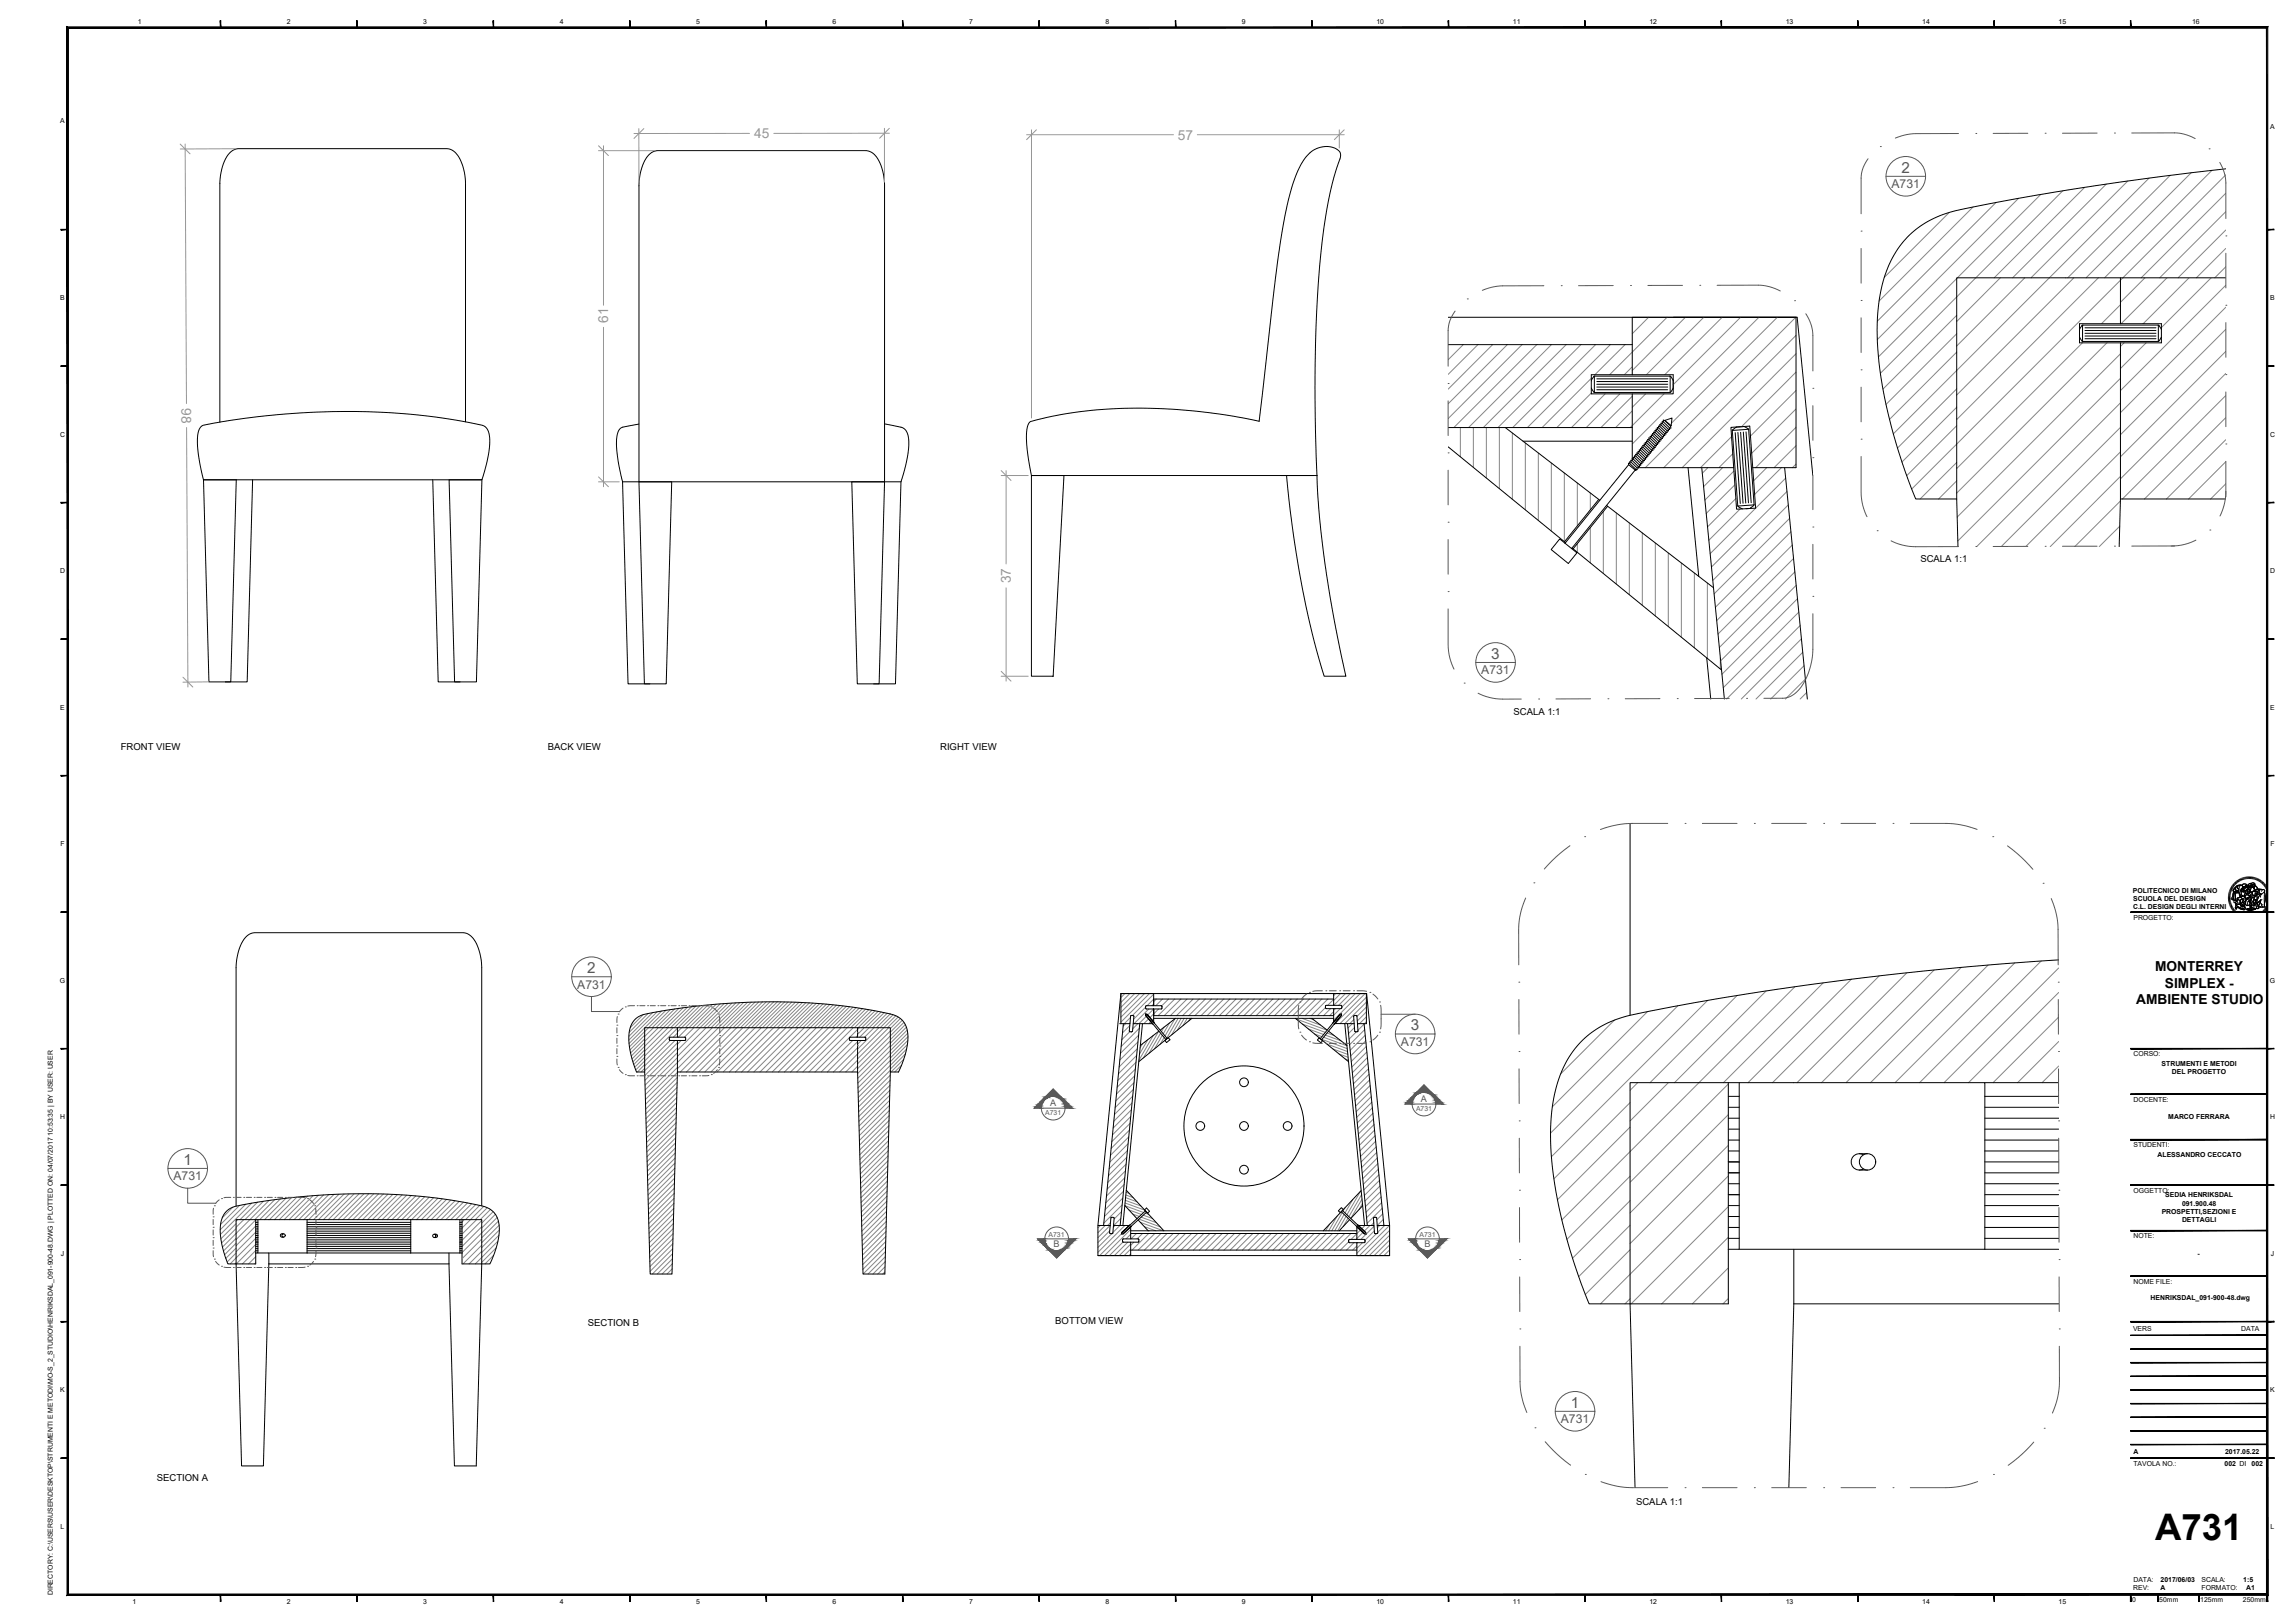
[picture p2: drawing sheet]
<svg xmlns="http://www.w3.org/2000/svg" width="841mm" height="594mm" viewBox="0 0 841 594" stroke-linecap="round" stroke-linejoin="round" font-family="sans-serif">
<defs><g id="words">
<text font-size="13.4" x="789.8" y="563.9">A731</text>
<g font-size="5.6" fill="#575757">
<text x="696.8" y="63.3">2</text>
<text x="546.5" y="241.3">3</text>
<text x="215.2" y="356.5">2</text>
<text x="517" y="377.4">3</text>
<text x="67.2" y="426.7">1</text>
<text x="575.6" y="515.6">1</text>
</g>
<g font-size="5" fill="#969696">
<text x="276.4" y="50.6">45</text>
<text x="431.6" y="51.1">57</text>
<text x="222.9" y="118.3" transform="rotate(-90 222.9 118.3)">61</text>
<text x="66.6" y="149.4" transform="rotate(90 66.6 149.4)">98</text>
<text x="370.4" y="213.7" transform="rotate(-90 370.4 213.7)">37</text>
</g>
<g font-size="5">
<text x="789.8" y="355.7">MONTERREY</text>
<text x="793.4" y="361.8">SIMPLEX -</text>
<text x="782.8" y="367.9">AMBIENTE STUDIO</text>
</g>
<g font-size="4.5" fill="#575757">
<text x="693.2" y="69">A731</text>
<text x="542.8" y="247">A731</text>
<text x="211.5" y="362.1">A731</text>
<text x="513.4" y="383.1">A731</text>
<text x="63.6" y="432.4">A731</text>
<text x="572" y="521.3">A731</text>
</g>
<g font-size="3.5">
<text x="703.7" y="205.9">SCALA 1:1</text>
<text x="554.6" y="261.7">SCALA 1:1</text>
<text x="44.2" y="274.5">FRONT VIEW</text>
<text x="200.8" y="274.5">BACK VIEW</text>
<text x="344.5" y="274.5">RIGHT VIEW</text>
<text x="215.4" y="485.5">SECTION B</text>
<text x="386.7" y="485">BOTTOM VIEW</text>
<text x="57.5" y="542.6">SECTION A</text>
<text x="599.6" y="551.3">SCALA 1:1</text>
</g>
<g font-size="3.4" fill="#575757">
<text x="384.8" y="405.1">A</text>
<text x="520.7" y="403.6">A</text>
<text x="386.1" y="456.9">B</text>
<text x="522" y="456.9">B</text>
</g>
<g font-size="2.5">
<text x="50.5" y="8.9">1</text>
<text x="105.1" y="8.9">2</text>
<text x="155.1" y="8.9">3</text>
<text x="205.1" y="8.9">4</text>
<text x="255.1" y="8.9">5</text>
<text x="305.1" y="8.9">6</text>
<text x="355.1" y="8.9">7</text>
<text x="405.1" y="8.9">8</text>
<text x="455.1" y="8.9">9</text>
<text x="504.4" y="8.9">10</text>
<text x="554.4" y="8.9">11</text>
<text x="604.4" y="8.9">12</text>
<text x="654.4" y="8.9">13</text>
<text x="704.4" y="8.9">14</text>
<text x="754.4" y="8.9">15</text>
<text x="803.3" y="8.9">16</text>
<text x="22.1" y="45">A</text>
<text x="832" y="47.3">A</text>
<text x="22.1" y="110">B</text>
<text x="832" y="110">B</text>
<text x="22" y="160">C</text>
<text x="831.9" y="160">C</text>
<text x="22" y="210">D</text>
<text x="831.9" y="210">D</text>
<text x="22.1" y="260">E</text>
<text x="832" y="260">E</text>
<text x="22.1" y="310">F</text>
<text x="832" y="310">F</text>
<text x="781.6" y="327">POLITECNICO DI MILANO</text>
<text x="781.7" y="333.1">C.L. DESIGN DEGLI INTERNI</text>
<text x="781.7" y="330">SCUOLA DEL DESIGN</text>
<text x="781.8" y="336.9">PROGETTO:</text>
<text x="21.9" y="360">G</text>
<text x="831.8" y="360">G</text>
<text x="781.8" y="386.9">CORSO:</text>
<text x="792.1" y="390.3">STRUMENTI E METODI</text>
<text x="795.9" y="393.3">DEL PROGETTO</text>
<text x="781.8" y="403.5">DOCENTE:</text>
<text x="22" y="410">H</text>
<text x="794.6" y="410">MARCO FERRARA</text>
<text x="831.9" y="410">H</text>
<text x="781.8" y="420.2">STUDENTI:</text>
<text x="790.7" y="423.6">ALESSANDRO CECCATO</text>
<text x="781.8" y="436.9">OGGETTO:</text>
<text x="793.5" y="438.5">SEDIA HENRIKSDAL</text>
<text x="799.6" y="441.5">091.900.48</text>
<text x="792.2" y="444.6">PROSPETTI,SEZIONI E</text>
<text x="799.6" y="447.6">DETTAGLI</text>
<text x="781.8" y="453.5">NOTE:</text>
<text x="22.3" y="460">J</text>
<text x="805.3" y="460">-</text>
<text x="832.2" y="460">J</text>
<text x="781.8" y="470.2">NOME FILE:</text>
<text x="788.1" y="476.2">HENRIKSDAL_091-900-48.dwg</text>
<text x="781.7" y="487.5">VERS</text>
<text x="821.3" y="487.5">DATA</text>
<text x="22.1" y="510">K</text>
<text x="832" y="510">K</text>
<text x="781.8" y="532.5">A</text>
<text x="815.4" y="532.5">2017.05.22</text>
<text x="781.8" y="537">TAVOLA NO.:</text>
<text x="815.2" y="537">002 DI</text>
<text x="825.1" y="537">002</text>
<text x="22.2" y="560">L</text>
<text x="832.1" y="560">L</text>
<text x="781.8" y="579.5">DATA:</text>
<text x="791.8" y="579.4">2017/06/03</text>
<text x="806.8" y="579.5">SCALA:</text>
<text x="822.1" y="579.4">1:5</text>
<text x="19.4" y="584.3" transform="rotate(-90 19.4 584.3)">DIRECTORY: C:\USERS\USER\DESKTOP\STRUMENTI E METODI\MO-S_2_STUDIO\HENRIKSDAL_091-900-48.DWG | PLOTTED ON: 04/07/2017 10:53:35 | BY USER: USER</text>
<text x="48.6" y="587.5">1</text>
<text x="105.1" y="587.5">2</text>
<text x="155.1" y="587.5">3</text>
<text x="205.1" y="587.5">4</text>
<text x="255.1" y="587.5">5</text>
<text x="305.1" y="587.5">6</text>
<text x="355.1" y="587.5">7</text>
<text x="405.1" y="587.5">8</text>
<text x="455.1" y="587.5">9</text>
<text x="504.4" y="587.5">10</text>
<text x="554.4" y="587.5">11</text>
<text x="604.4" y="587.5">12</text>
<text x="654.4" y="587.5">13</text>
<text x="704.4" y="587.5">14</text>
<text x="754.4" y="587.5">15</text>
<text x="781.3" y="586.6">0</text>
<text x="781.7" y="582.4">REV:</text>
<text x="791.3" y="586.6">50mm</text>
<text x="791.8" y="582.5">A</text>
<text x="806.3" y="586.6">125mm</text>
<text x="806.8" y="582.5">FORMATO:</text>
<text x="821.9" y="586.6">250mm</text>
<text x="823.2" y="582.5">A1</text>
</g>
<g font-size="2.5" fill="#575757">
<text x="518.9" y="406.9">A731</text>
<text x="383" y="408.4">A731</text>
<text x="384.3" y="453">A731</text>
<text x="520.2" y="453">A731</text>
</g>
</g></defs>
<!-- layer: 0 -->
<g fill="none" stroke="#000" stroke-width=".37">
<path d="M815.7 61.8l-21.9 2.6-25.8 3.6-21 3.4-26 4.8a36.5 36.5 0 0 0-26.9 17.2 52.9 52.9 0 0 0-6.2 27.4 166.3 166.3 0 0 0 10.3 51.9l3.8 10.1h15M530.7 116.2h127.9l5.7 57.9M613.2 116.2h45.4M762 118.6h30.1v7h-30.1zM777.1 101.8v16.8M815.7 101.8h-98.7v81M530.7 126.2h67.5M583.1 137.3h30.1v7h-30.1zM598.2 137.3v-21.1h60v55.1h-15.9M777.1 125.6v57.2M73.7 156.2a22.4 22.4 0 0 1 7.7-1.7l5.3-.9a263.5 263.5 0 0 1 87.5 1.6l3 .7 1.3 1.1a13.1 13.1 0 0 1 .5 9.3l-2.4 9.4h-12l2 74.1h8l2-74.1h-102l2 74.1h8l2-74.1h-12l-.1-.4a54.4 54.4 0 0 1-2-16.5l.5-1.5zM170.6 154.5v-87.3a15.6 15.6 0 0 0-4.2-11.7l-1.5-.9-1.3-.2h-76a6.3 6.3 0 0 0-5.4 4.6 22.8 22.8 0 0 0-1.6 8.3v87.3"/>
<path d="M234.2 155.3l-3.2 .6a5.9 5.9 0 0 0-4 1.4l-.2 .2a13.4 13.4 0 0 0-.8 7.7l.8 5.3 1.3 6M324.2 155.2l6.5 1.4 1.3 1.1a13.2 13.2 0 0 1 .6 9.3l-1.1 5.1-1.3 4.4M377.4 154.6a157.4 157.4 0 0 1 58.5-4.2l14.1 1.7 11.4 2.2 6.2-53.9a165.3 165.3 0 0 1 7.3-36.2 16.3 16.3 0 0 1 7.6-9.8 7.2 7.2 0 0 1 8.5 1.3l.3 1.4a155.4 155.4 0 0 0-7.7 40.2 650.7 650.7 0 0 0-1.1 73.7l.1 3.2h-104.6l-1.2-6.7a27.9 27.9 0 0 1 .1-12.2zM530.7 156.6h67.5M551.6 156.6l34.7 26.6M598.2 144.3v23.7M634.3 156.5l6.9-.4 2.2 30-7 .4zM92.6 175.7l-2 74.1h-8M158.6 175.7l2 74.1h8M228.1 176.5l2.1 74h8M228.1 176.5h102.1M246.2 176.5l-2.1 74h-8l-1.9-74v-108.5a15.5 15.5 0 0 1 4.1-11.8l1.1-.7 1.7-.3h76a6.4 6.4 0 0 1 5.4 4.5 21.5 21.5 0 0 1 1.7 8.2v108.6l-2 74h-8l-2-74"/>
<path d="M330.2 176.5l-2 74h-8M378 174.2h11.9l-4 73.5h-7.9zM471.5 174.2l1.8 16.7a352 352 0 0 0 12 56.8h7.9l-3.8-18.4-3.3-19.1-2.6-21-.9-15M530.7 163.7l43 35M558.2 161.6h40M600.4 171.3h34.9M618.6 171.3l3.9 39.8M623.6 171.3l8.3 84.7M654 171.3l8.3 84.7M585.9 182.9l-12.6 15.5M588.7 185.1l39.2 30.2M589.1 185.4l-12.6 15.6"/>
<path d="M717 182.8l.5 17.4M777.1 182.8l-.5 17.4M777.1 182.8h38.6M576.1 200.7l54.8 44.7M625.4 240.9l1.5 15.1M597.4 301.6v70.3M754.4 351.6a1109.2 1109.2 0 0 0-157 20.3 34.9 34.9 0 0 0-27.5 28.1 97 97 0 0 0 1.2 41 204.2 204.2 0 0 0 11.2 36.5h51.1v-81M248.2 376.4v3.5M311.5 379.9h-.1M314.3 376.4v3.5M410.3 374.9h3.8M411.7 374.9l-7.3 73.9"/>
<path d="M415.3 374.9h7M417.7 374.9l-7.2 73.9M418.7 374.9l-7.2 73.9M422.8 369.6v2.4v-2.4M422.8 372h65.9M422.8 373h65.9M422.8 369.6v4.7M424.7 377.7l-6.8 5.2M430.8 373l-5.6 4.3M436.8 373l-19.5 15.9M474.7 373l19.5 15.9M480.7 373l5.7 4.3"/>
<path d="M486.8 377.7l6.8 5.2M488.7 365.9h-65.9v2.4v-4.4h-12v11M488.7 368.2v-4.3h12v11h-3.3M488.7 369.4v4.9M489.2 374.9h7.1M492.8 374.9l7.3 73.9M493.7 363.9h7.1M493.8 375l7.3 73.8M499.9 374.9l7.2 73.9M500.8 363.9h-90l-8.5 84.9M500.8 363.9l8.4 84.9M236.2 392.6h-2.9l-.1-.2a31.9 31.9 0 0 1-2.5-14.9 7.8 7.8 0 0 1 7.6-6.4l10.9-1.8a224.3 224.3 0 0 1 77.6 2.2 7.7 7.7 0 0 1 5.9 8.7 34.4 34.4 0 0 1-3.4 12.4h-3"/>
<path d="M236.2 392.6l2.1 74h8l1.9-74M236.2 392.6v-16.2h90.1v16.2M248.2 392.6h66.1M248.2 381.1v11.5M311.4 381l.1 .1M314.3 392.6l2 74h8l2-74M314.3 381.1v11.5M637.4 396.5v61.1h-4M633.4 417.6h4M633.4 413.6h4M633.4 409.6h4M633.4 405.6h4"/>
<path d="M633.4 401.6h4M412.7 435.9l13.8 14.9M498.8 436.1l-13.8 14.7M633.4 437.6h4M633.4 433.6h4M633.4 425.6h4M633.4 429.6h4M633.4 421.6h4M681.4 422.6h3M681.4 428.5h3M682.9 423a3 3 0 0 0-4.5 2.6 3 3 0 0 0 4.5 2.5M93.7 446.7v16.2h-10.2l-.1-.2a32.4 32.4 0 0 1-2.5-14.9 7.8 7.8 0 0 1 7.6-6.4l12.2-2a221.6 221.6 0 0 1 76.9 2.6 7.8 7.8 0 0 1 5.4 8.5 34.8 34.8 0 0 1-3.5 12.4h-10.2v-16.2"/>
<path d="M93.7 450.9h.8M93.7 451.7h.8M93.7 458.1h.8M93.7 457.3h.8M93.7 456.5h.8M93.7 455.7h.8M93.7 454.9h.8M93.7 454.1h.8M93.7 452.5h.8M93.7 453.3h.8M93.7 450.1h.8M93.7 449.3h.8"/>
<path d="M93.7 448.5h.8M93.7 447.7h.8M94.5 458.9h18v-12.2h-26v16.2l2 74h8l2-78M94.5 446.7v12.2h-.8M103.3 451.9h.6M103.3 453.1h.6M103.6 452a.6 .6 0 0 0-.9 .5 .6 .6 0 0 0 .9 .5M159.1 453.3h.6M159.1 452.1h.6M159.4 452.1a.6 .6 0 0 1 .9 .5 .6 .6 0 0 1-.9 .6M164.5 458.9l2 78h8l2-74v-16.2h-26v12.2h18.8M168.5 450.9h.8"/>
<path d="M168.5 451.7h.8M168.5 458.1h.8M168.5 457.3h.8M168.5 456.5h.8M168.5 455.7h.8M168.5 454.9h.8M168.5 454.1h.8M168.5 452.5h.8M168.5 453.3h.8M168.5 450.1h.8M168.5 449.3h.8M168.5 448.5h.8"/>
<path d="M168.5 447.7h.8M168.5 446.7v12.2M176.5 441.7v-87.3a15.4 15.4 0 0 0-4.2-11.8l-1.5-.8-1.3-.2h-76a6.3 6.3 0 0 0-5.3 4.6 22.6 22.6 0 0 0-1.7 8.2v87.4M402.3 459.9h106.9M406.9 448.8h-4.6v11.1h12v-4.9M408.1 448.8h5.7M411.1 451.4v.1M411.4 451v.2M411.5 451.9h.1M412.2 441.5l4.5 4.8M414.3 457.9h82.9M414.3 451.8h82.9"/>
<path d="M414.3 449.4v4.4M414.3 450.8h82.9M417.1 446.8l3.7 4M494.6 446.7l-3.8 4.1M497.2 455.2v4.7h12M497.2 449.3v4.6M497.8 448.8h5.7M499.3 441.6l-4.3 4.7M500 451.9h.1M504.7 448.8h4.5v11.1M633.4 453.6h4M633.4 449.6h4"/>
<path d="M633.4 445.6h4M633.4 441.6h4M637.4 457.6h90v-61.1h-130v81l1.8 67.4M657.4 457.6v19.9l-1.9 67.4"/>
<circle cx="684.4" cy="425.6" r="3"/>
<circle cx="103.9" cy="452.5" r=".6"/>
<circle cx="159.1" cy="452.6" r=".6"/>
</g>
<!-- layer: GIUNZIONI -->
<g fill="none" stroke="#000" stroke-width=".37">
<path d="M636.4 156.4l-1.4 1-.2 .4M639.1 156.2l1.5 .8 .2 .4M640.8 157.2l-6 .5M727.4 396.5h27M727.4 417.6h27M727.4 401.6h27M727.4 413.6h27M727.4 409.6h27M727.4 405.6h27M727.4 433.6h27M727.4 425.6h27M727.4 437.6h27"/>
<path d="M727.4 429.6h27M727.4 421.6h27M112.5 457.3h38M112.5 456.5h38M112.5 454.1h38M112.5 452.5h38M112.5 450.9h38M112.5 447.7h38M112.5 446.7h38M112.5 458.9h38M112.5 458.1h38M112.5 455.7h38"/>
<path d="M112.5 454.9h38M112.5 453.3h38M112.5 451.7h38M112.5 450.1h38M112.5 449.3h38M112.5 448.5h38M727.4 449.6h27M727.4 445.6h27M727.4 457.6h27M727.4 453.6h27M727.4 441.6h27M98.5 462.9h66"/>
<path d="M657.4 477.5h97"/>
<circle cx="455.9" cy="396.4" r="1.6"/>
<circle cx="439.9" cy="412.4" r="1.6"/>
<circle cx="455.9" cy="412.4" r="22"/>
<circle cx="455.9" cy="412.4" r="1.6"/>
<circle cx="471.9" cy="412.4" r="1.6"/>
<circle cx="455.9" cy="428.4" r="1.6"/>
</g>
<!-- layer: QUOTE -->
<g fill="none" stroke="#858585" stroke-width=".37">
<path d="M600.1 396.5l-2.7 2.9M611.4 396.5l-14 14.1M622.6 396.5l-25.2 25.3M633.4 397l-36 36M633.4 408.2l-36 36.1M633.4 419.5l-36 36M633.4 430.7l-36 36M87.1 446.7l-.6 .6M89.3 446.7l-2.8 2.8M91.6 446.7l-5.1 5.1M93.7 446.8l-7.2 7.2M93.7 449.1l-7.2 7.2"/>
<path d="M93.7 451.3l-7.2 7.2M93.7 453.5l-7.2 7.2M93.7 455.8l-7.1 7.1M93.7 458l-4.9 4.9M170.2 446.7l-.9 .8M172.4 446.7l-3.1 3.1M174.7 446.7l-5.4 5.3M176.5 447.1l-7.2 7.2M176.5 449.3l-7.2 7.2M176.5 451.6l-7.2 7.2M176.5 453.8l-7.2 7.2M176.5 456.1l-6.8 6.8"/>
<path d="M176.5 458.3l-4.6 4.6M633.4 441.9l-35.7 35.6M633.4 453.2l-24.4 24.3M93.7 460.3l-2.6 2.6M93.7 462.5l-.4 .4M176.5 460.6l-2.3 2.3M176.5 462.8l-.1 .1M633.4 464.4l-13.2 13.1M633.4 475.6l-2 1.9"/>
</g>
<!-- layer: 0 -->
<g fill="none" stroke="#858585" stroke-width=".37">
<path d="M714.3 77.8l-23.8 23.8M723.1 75.8l-34.5 34.5M731.4 74.2l-43.5 43.5M739.7 72.7l-51.8 51.7M747.9 71.2l-30.6 30.6M755.9 69.9l-66.8 66.8M763.9 68.6l-33.1 33.2M771.9 67.4l-34.4 34.4M779.7 66.3l-35.4 35.5M787.5 65.2l-93.7 93.7M795.3 64.2l-37.6 37.6M803 63.3l-38.5 38.5"/>
<path d="M810.6 62.4l-39.4 39.4M815.7 64l-115.1 115.1M815.7 70.8l-31 31M815.7 77.5l-24.3 24.3M815.7 91l-10.8 10.8M815.7 84.3l-17.5 17.5M815.7 97.7l-4.1 4.1M604.1 116.2l-5.9 6M610.9 116.2l-21 21.1M617.6 116.2l-19.4 19.5M624.4 116.2l-21.1 21.1M631.1 116.2l-21 21.1"/>
<path d="M637.8 116.2l-24.6 24.7M644.6 116.2l-46.4 46.4M651.3 116.2l-38.8 38.8M658.1 116.2l-55.1 55.1M717 102l-28.6 28.7M717 115.5l-27 27M733 101.8l-16 16M742 101.8l-25 24.9M760 101.8l-43 42.9M769 101.8l-52 51.9M777.1 111.6l-7 7M786 101.8l-8.9 8.9"/>
<path d="M794.1 101.8l-16.8 16.8M802.2 101.8l-16.8 16.8M810.3 101.8l-18.2 18.2M815.7 104.5l-38.6 38.6M815.7 112.5l-38.6 38.6M530.8 126.2l-.1 .2M536.2 126.2l-5.5 5.5M541.6 126.2l-10.9 10.9M547 126.2l-16.3 16.3M552.4 126.2l-21.7 21.7M557.8 126.2l-27.1 27.1M563.2 126.2l-30.4 30.4"/>
<path d="M568.5 126.2l-30.3 30.4M573.9 126.2l-30.3 30.4M579.3 126.2l-30.4 30.4M583.1 138.6l-18 18M584.7 126.2l-30.4 30.4M590.1 126.2l-30.4 30.4M595.5 126.2l-11 11.1M598.2 134.4l-3 2.9M658.2 122.8l-48.5 48.5M658.2 129.6l-41.8 41.7M658.2 136.3l-20 20M717 122.2l-25.9 25.9"/>
<path d="M717 129l-24.6 24.6M763.1 125.6l-46.1 46M772.1 125.6l-55.1 55M777.1 138.6l-59.6 59.5M777.1 129.6l-59.9 59.8M778.4 125.6l-1.3 1.3M786.5 125.6l-9.4 9.4M815.7 120.6l-38.6 38.6M815.7 128.7l-38.6 38.6M815.7 136.8l-38.6 38.6M535.2 156.6v10.7M539.9 156.6v14.6"/>
<path d="M544.7 156.6v18.5M549.5 156.6v22.4M554.2 158.6v24.3M583.1 144l-12.6 12.6M588.2 144.3l-12.3 12.3M593.6 144.3l-12.3 12.3M598.2 145.1l-11.5 11.5M598.2 150.5l-6.1 6.1M603.1 144.3l-4.9 4.9M609.8 144.3l-12.3 12.3M634.5 159.9l-11.3 11.4M658.2 149.8l-16.3 16.2"/>
<path d="M658.2 143l-16.7 16.7M658.2 156.5l-14.8 14.8M717 149.2l-20 20M717 155.9l-18.3 18.3M717 142.4l-21.6 21.7M777.1 147.6l-52.7 52.6M777.1 156.5l-43.8 43.7M815.7 144.9l-37.9 37.9M815.7 153l-29.8 29.8M559 162.2v24.5M563.7 165.9v24.7M568.5 169.6v24.9"/>
<path d="M573.3 173.2v25.2M578 176.9v15.7M625.9 171.3l-2.1 2M631.3 171.3l-7 7M635 166.2l-5.1 5.1M635.4 172.5l-10.6 10.7M635.8 177.6l-10.6 10.5M647.4 171.3l-4.8 4.8M652.8 171.3l-9.8 9.8M654.4 175.1l-27.7 27.7M658.2 163.2l-8.1 8.1M658.2 170l-1.3 1.3"/>
<path d="M717 169.4l-13.3 13.4M717 176.1l-6.6 6.7M777.1 165.5l-34.8 34.7M777.1 174.5l-25.8 25.7M815.7 161l-21.8 21.8M815.7 169.1l-13.7 13.7M815.7 177.2l-5.6 5.6M578 199.1v3.2M582.8 180.6v6.1M582.8 193.2v13M587.6 187.4v22.7M592.3 187.9v26"/>
<path d="M597.1 191.5v26.3M601.8 195.2v26.5M606.6 198.9v26.7M636.1 182.6l-10.4 10.4M637.7 186.4l-11.5 11.5M654.8 180l-27.6 27.7M655.3 184.9l-27.6 27.7M655.8 189.9l-27.7 27.6M656.3 194.8l-27.7 27.6M656.8 199.7l-27.7 27.6M776.8 192.7l-7.5 7.5M777 183.5l-16.7 16.7"/>
<path d="M611.4 202.5v27M616.1 206.2v27.2M620.9 209.9v27.4M625.7 213.5v27.6M657.3 204.6l-27.7 27.6M657.7 209.5l-27.6 27.6M658.2 214.4l-27.7 27.6M658.7 219.3l-27.7 27.7M659.2 224.2l-27.7 27.7M659.7 229.1l-27 26.9M660.1 234l-22 22M660.6 238.9l-17.1 17.1"/>
<path d="M630.4 240.8v4.2M661.1 243.8l-12.2 12.2M661.6 248.7l-7.3 7.3M662.1 253.6l-2.4 2.4M668.2 360l-36.6 36.5M678.5 358.7l-37.9 37.8M688.7 357.4l-39.2 39.1M698.8 356.3l-40.3 40.2M708.8 355.3l-41.3 41.2M718.7 354.3l-42.2 42.2M728.6 353.5l-43.1 43M738.3 352.7l-43.8 43.8"/>
<path d="M748 352l-44.6 44.5M754.4 354.5l-42 42M235.7 371.6l-4.7 4.8M236.2 379.2l-5.3 5.4M236.2 377.8l-5.5 5.6M237.5 371.2l-6.9 6.9M239.1 370.9l-8.7 8.7M240.8 370.6l-10.4 10.3M242.4 370.3l-11.9 11.9M244 370l-6.3 6.4M245.6 369.8l-6.6 6.6M247.2 369.6l-6.8 6.8"/>
<path d="M248.8 369.3l-7.1 7.1M250.3 369.1l-7.3 7.3M251.9 368.9l-7.5 7.5M253.4 368.7l-7.6 7.7M255 368.5l-7.9 7.9M256.5 368.4l-8.1 8M258 368.2l-8.2 8.2M259.5 368.1l-8.4 8.3M261 367.9l-8.5 8.5M262.4 367.8l-8.6 8.6M263.9 367.7l-8.7 8.7M265.4 367.6l-8.9 8.8"/>
<path d="M266.8 367.5l-8.9 8.9M268.3 367.4l-9.1 9M269.7 367.3l-9.1 9.1M271.1 367.2l-9.2 9.2M272.5 367.2l-9.2 9.2M273.9 367.1l-9.3 9.3M275.3 367.1l-9.4 9.3M276.7 367l-9.4 9.4M278.1 367l-9.4 9.4M279.4 367l-9.4 9.4M280.8 366.9l-9.5 9.5M282.2 366.9l-9.5 9.5"/>
<path d="M283.5 366.9l-9.5 9.5M284.9 366.9l-9.5 9.5M286.2 367l-9.5 9.4M287.5 367l-9.4 9.4M288.8 367l-9.4 9.4M290.2 367l-9.4 9.4M291.5 367.1l-9.4 9.3M292.8 367.1l-9.3 9.3M294.1 367.2l-9.3 9.2M295.3 367.2l-9.1 9.2M296.6 367.3l-9.1 9.1M297.9 367.4l-9.1 9"/>
<path d="M299.1 367.5l-8.9 8.9M300.4 367.6l-8.8 8.8M301.6 367.7l-8.7 8.7M302.9 367.8l-8.7 8.6M304.1 367.9l-8.5 8.5M305.3 368l-8.4 8.4M306.5 368.2l-8.2 8.2M307.8 368.3l-8.2 8.1M309 368.4l-8 8M310.2 368.6l-7.9 7.8M311.4 368.7l-7.7 7.7M312.6 368.9l-7.6 7.5"/>
<path d="M313.7 369.1l-7.3 7.3M314.9 369.2l-7.2 7.2M316 369.4l-6.9 7M317.2 369.6l-6.8 6.8M318.4 369.8l-6.7 6.6M319.5 370l-6.4 6.4M320.6 370.2l-6.1 6.2M321.8 370.4l-6 6M322.9 370.7l-5.8 5.7M324 370.9l-5.5 5.5M325.1 371.1l-5.3 5.3M326.2 371.4l-5 5"/>
<path d="M327.3 371.7l-4.8 4.7M328.3 372l-4.4 4.4M329.1 372.5l-3.9 3.9M330 373l-3.7 3.7M330.7 373.7l-4.4 4.4M331.3 374.4l-5 5M331.8 375.3l-5.5 5.5M332.2 376.2l-5.9 5.9M332.5 377.3l-6.2 6.2M332.6 378.4l-6.3 6.4M332.7 379.7l-6.4 6.5M412.2 363.9l-1.4 1.5"/>
<path d="M414 363.9l-3.2 3.3M414.1 374.6l-.3 .3M414.3 372.6l-2.3 2.3M415.8 363.9l-5 5.1M417.6 363.9l-6.8 6.9M419.4 363.9l-8.6 8.7M419.8 368.9l-4.4 4.4M420.1 372.2l-2.7 2.7M420.9 373.2l-1.7 1.7M421 369.6l-5.4 5.3M421.2 363.9l-10.4 10.5M421.7 374.2l-.7 .7"/>
<path d="M422.8 364.2l-7.8 7.7M422.8 366l-2.4 2.3M422.8 367.7l-.6 .6M422.8 369.6l-2.2 2.1M422.8 371.3l-1.4 1.4M422.8 373.1l-.6 .6M489.4 369.4l-.7 .6M489.5 363.9l-.8 .8M491.2 369.4l-2.5 2.4M491.3 363.9l-2.6 2.6M493.1 363.9l-4.3 4.3M494.9 363.9l-4.4 4.3"/>
<path d="M496.1 373.4l-1.5 1.5M496.7 363.9l-5 5M498.5 363.9l-9.8 9.7M500.3 363.9l-11.1 11M500.7 365.2l-9.7 9.7M500.7 367l-7.9 7.9M500.7 368.8l-3.4 3.5M500.7 370.6l-3.3 3.4M500.7 372.4l-2.5 2.5M500.7 374.2l-.7 .7M591.7 373.6l-19.8 19.8M603.7 370.5l-34.8 34.9"/>
<path d="M614.9 368.4l-46.7 46.6M625.8 366.4l-57.3 57.3M636.6 364.6l-31.9 31.9M647.2 363l-33.6 33.5M657.8 361.4l-35.2 35.1M754.4 363.5l-33 33M754.4 372.5l-24 24M236.2 380.5l-5.1 5.2M236.2 381.9l-4.9 4.9M236.2 383.2l-4.6 4.6M236.2 384.6l-4.3 4.3M236.2 385.9l-4 4"/>
<path d="M236.2 387.3l-3.6 3.6M236.2 388.6l-3.2 3.3M236.2 389.9l-2.6 2.7M236.2 391.3l-1.3 1.3M329.3 392.5l-.1 .1M330.4 390.1l-2.5 2.5M331.2 388l-4.7 4.6M331.8 386l-5.5 5.5M332.2 384.2l-5.9 6M332.5 382.6l-6.2 6.3M332.7 381.1l-6.4 6.4M754.4 381.5l-15 15"/>
<path d="M754.4 390.4l-6.1 6.1M597.4 403.8l-28 28M597.4 412.8l-26.7 26.6M96.5 440l-6.7 6.7M98.6 439.7l-7 7M100.7 439.4l-7.3 7.3M102.8 439.1l-7.6 7.6M104.8 438.9l-7.8 7.8M106.8 438.7l-8.1 8M108.8 438.5l-8.3 8.2M110.8 438.3l-8.5 8.4M112.8 438.1l-8.7 8.6"/>
<path d="M114.7 437.9l-8.8 8.8M116.7 437.8l-9 8.9M118.6 437.7l-9.1 9M120.5 437.6l-9.2 9.1M122.4 437.5l-9.3 9.2M124.2 437.4l-9.3 9.3M126.1 437.3l-9.4 9.4M127.9 437.3l-9.4 9.4M129.8 437.2l-9.5 9.5M131.6 437.2l-9.5 9.5M133.4 437.2l-9.5 9.5M135.2 437.2l-9.5 9.5"/>
<path d="M137 437.2l-9.5 9.5M138.7 437.3l-9.4 9.4M140.5 437.3l-9.4 9.4M142.2 437.4l-9.3 9.3M143.9 437.5l-9.2 9.2M145.7 437.5l-9.2 9.2M147.3 437.6l-9 9.1M149 437.8l-8.9 8.9M150.7 437.9l-8.8 8.8M152.4 438l-8.7 8.7M154 438.2l-8.5 8.5M155.6 438.3l-8.3 8.4"/>
<path d="M157.3 438.5l-8.3 8.2M158.9 438.7l-8.1 8M160.5 438.9l-7.9 7.8M162.1 439.1l-7.7 7.6M163.6 439.3l-7.4 7.4M165.2 439.5l-7.2 7.2M166.8 439.8l-7 6.9M597.4 421.8l-25 25M597.4 430.8l-23.2 23.1M597.4 439.8l-21.1 21M85.4 442.1l-4 4M86.5 448.2l-5.6 5.6"/>
<path d="M86.5 450l-5.3 5.3M86.5 451.8l-5 5M86.5 453.6l-4.6 4.6M86.5 455.3l-4.2 4.3M86.5 457.1l-3.8 3.8M86.5 458.9l-3.3 3.3M87.8 441.5l-7 7M90 441.1l-9.3 9.3M92.2 440.7l-11.4 11.4M94.4 440.3l-6.4 6.4M168.3 440l-6.7 6.7M169.8 440.3l-6.4 6.4"/>
<path d="M171.3 440.6l-6.1 6.1M172.8 440.9l-5.8 5.8M174.3 441.2l-5.5 5.5M175.8 441.5l-5.2 5.2M177.3 441.9l-4.9 4.8M178.6 442.3l-4.4 4.4M179.7 443l-3.7 3.7M180.7 443.8l-4.2 4.2M180.9 459.8l-3.1 3.1M181.5 444.8l-5 5M181.8 457l-5.3 5.4M182.2 445.9l-5.7 5.7"/>
<path d="M182.5 454.6l-6 6M182.7 447.2l-6.2 6.2M182.8 452.4l-6.3 6.4M182.9 448.8l-6.4 6.4M183 450.5l-6.5 6.5M403.2 448.8l-.9 .9M405 448.8l-2.7 2.7M406.7 450.8l-4.4 4.3M406.8 448.8l-4.5 4.5M407.4 451.9l-5.1 5M408.6 448.8l-.6 .7M410.4 448.8l-2.6 2.6"/>
<path d="M411 451.9l-8 8M411.5 454.9l-4.9 5M412.2 448.8l-9.9 9.9M413.3 455l-4.9 4.9M414.3 450.3l-9.5 9.6M414.3 452.1l-1.6 1.7M414.3 455.7l-4.1 4.2M414.3 457.5l-2.3 2.4M414.3 459.3l-.5 .6M497.5 455.2l-.3 .2M497.6 449.7l-.4 .4M498.4 448.8l-.3 .4"/>
<path d="M498.4 450.6l-1.2 1.2M499.3 455.2l-2.1 2M499.5 451.4l-2.3 2.2M500.2 448.8l-1.1 1.1M502 448.8l-2.1 2.1M503.5 449.1l-4.8 4.8M503.6 450.8l-3.4 3.4M504.4 451.8l-7.2 7.2M505.6 448.8l-.8 .9M507.4 448.8l-2.5 2.6M509.2 448.8l-11 11.1M509.2 450.6l-9.2 9.3"/>
<path d="M509.2 452.4l-7.4 7.5M509.2 454.2l-5.6 5.7M509.2 456l-3.8 3.9M509.2 457.8l-2 2.1M509.2 459.6l-.2 .3M597.4 448.7l-18.9 18.9M597.4 457.7l-16.5 16.4M86.5 460.7l-2.1 2.2M86.5 462.5l-.3 .4M597.4 466.7l-10.9 10.8M597.4 475.7l-1.9 1.8"/>
</g>
<!-- layer: costruzione -->
<path d="M159.7 452.1v.6" fill="none" stroke="#7f9fff" stroke-width=".37"/>
<!-- layer: A-FURN -->
<g fill="none" stroke="#858585" stroke-width=".37">
<path d="M237.7 376.4l-1.5 1.4M239.5 376.4l-3.3 3.2M241.2 376.4l-5 5M243 376.4l-6.8 6.8M244.8 376.4l-8.6 8.6M246.6 376.4l-10.4 10.4M248.2 376.6l-12 12M248.2 378.4l-1.4 1.5M249.8 376.4l-1.6 1.5M252 376.4l-3.4 3.5M254.3 376.4l-3.5 3.5M256.5 376.4l-8.3 8.3"/>
<path d="M258.8 376.4l-10.6 10.5M261 376.4l-24.5 24.5M263.3 376.4l-15.1 15M265.5 376.4l-16.2 16.2M267.7 376.4l-16.1 16.2M270 376.4l-16.2 16.2M272.2 376.4l-16.2 16.2M274.5 376.4l-16.2 16.2M276.7 376.4l-16.2 16.2M279 376.4l-16.2 16.2M281.2 376.4l-16.2 16.2M283.5 376.4l-16.2 16.2"/>
<path d="M285.7 376.4l-16.2 16.2M288 376.4l-16.3 16.2M290.2 376.4l-16.2 16.2M292.4 376.4l-16.1 16.2M294.7 376.4l-16.2 16.2M296.9 376.4l-16.2 16.2M299.2 376.4l-16.2 16.2M301.4 376.4l-16.2 16.2M303.7 376.4l-16.2 16.2M305.9 376.4l-16.2 16.2M308.2 376.4l-16.2 16.2M310.4 376.4l-16.2 16.2"/>
<path d="M312.7 376.4l-16.3 16.2M314.3 379.3l-.6 .6M314.9 376.4l-16.2 16.2M316.7 376.4l-2.4 2.4M318.5 376.4l-3.5 3.5M320.3 376.4l-3.5 3.5M322.1 376.4l-7.8 7.8M323.9 376.4l-16.2 16.2M325.7 376.4l-11.4 11.4M326.3 377.6l-12 12M326.3 379.4l-12 12M412.5 374.9l-.9 .9"/>
<path d="M414 375.7l-2.6 2.6M414 377.9l-2.9 2.9M417 374.9l-1.9 1.9M417.3 379.1l-6.7 6.7M417.5 376.6l-6.6 6.7M422.6 379.3l-5.2 9.1M423.7 365.9l-.9 1M424.6 369.6l-1.8 1.8M424.6 377.7l-5.6 9.8M425.3 378.4l-4.3 7.4M425.9 379.2l-2.8 4.9M426 365.9l-2.4 2.4"/>
<path d="M426.6 376.2l-1 1.7M426.6 380l-1.4 2.4M428.2 365.9l-2.5 2.6M428.6 374.7l-2.3 3.9M430.5 365.9l-6.1 6.1M430.6 373.2l-3.7 6.2M431.7 373l-4.1 7.2M432.7 365.9l-6.1 6.1M432.8 373l-3.4 6M433.9 373l-2.5 4.3M435 365.9l-6.1 6.1M435 373l-1.5 2.7"/>
<path d="M436.1 373l-.5 1M437.2 365.9l-6 6.1M439.5 365.9l-6.1 6.1M441.7 365.9l-6.1 6.1M444 365.9l-6.1 6.1M446.2 365.9l-6.1 6.1M448.4 365.9l-6 6.1M450.7 365.9l-6.1 6.1M452.9 365.9l-6 6.1M455.2 365.9l-6.1 6.1M457.4 365.9l-6.1 6.1M459.7 365.9l-6.1 6.1"/>
<path d="M461.9 365.9l-6 6.1M464.2 365.9l-6.1 6.1M466.4 365.9l-6.1 6.1M468.7 365.9l-6.1 6.1M470.9 365.9l-6.1 6.1M473.1 365.9l-6 6.1M475 373.2l11.3 4.1M475.4 365.9l-6.1 6.1M477.1 373l6.8 2.5M477.3 375.1l8.4 3M477.6 365.9l-6 6.1M479.5 376.9l5.6 2"/>
<path d="M479.9 365.9l-6.1 6.1M479.9 373l1.5 .5M481.7 378.7l2.7 1M482.1 365.9l-6.1 6.1M484.4 365.9l-6.1 6.1M485 379.9l8.6 3.1M485.7 379.1l5.7 2.1M485.7 369l-2.9 3M486.3 378.3l2.6 1M486.6 365.9l-6.1 6.1M487.6 369.4l-2.6 2.6M488.7 366l-2.2 2.2"/>
<path d="M488.7 370.6l-1.4 1.4M495.6 374.9l-1.6 1.6M496.3 376.4l-2.1 2.2M497.1 377.9l-2.7 2.7M497.8 374.9l-.3 .3M499.9 375.1l-2.3 2.2M500.1 377.1l-5.5 5.6M500.3 379.2l-5.5 5.5M245.6 381.1l-9.4 9.3M247.4 381.1l-11.2 11.1M248.1 398.3l-11.4 11.4M248.2 396.5l-11.5 11.4"/>
<path d="M248.2 394.6l-11.6 11.6M248.2 382l-11.9 12M248.2 383.8l-11.9 11.9M248.2 385.6l-11.8 11.9M248.2 387.4l-11.8 11.8M248.2 391l-11.7 11.7M248.2 392.8l-11.6 11.6M249.6 381.1l-1.4 1.3M312.5 381.1l-11.6 11.5M314.3 381.5l-11.1 11.1M314.3 383.8l-8.9 8.8M314.3 388.3l-4.4 4.3"/>
<path d="M314.3 390.5l-2.1 2.1M315.6 381.1l-1.3 1.3M326.1 399.4l-11.3 11.3M326.1 397.5l-11.4 11.4M326.2 395.7l-11.5 11.5M326.2 393.8l-11.6 11.6M326.3 381.2l-12 12M326.3 383l-12 12M326.3 384.8l-11.9 11.9M326.3 386.6l-11.9 11.8M326.3 388.4l-11.8 11.8M326.3 390.2l-11.8 11.7"/>
<path d="M326.3 392l-11.7 11.7M415.3 399l-6.6 6.7M415.6 396.5l-6.7 6.7M415.8 394l-6.7 6.7M416.1 391.6l-6.7 6.6M416.3 389.1l-6.7 6.6M416.5 386.6l-6.6 6.6M416.8 384.1l-6.7 6.7M417 381.6l-6.6 6.7M418.7 382.3l-.9 1.5M420.7 380.8l-3.1 5.3M484.4 380.7l9.3 3.4"/>
<path d="M486.2 382.4l7.6 2.7M488.5 384.2l5.4 2M490.7 386l3.3 1.2M493 387.9l1.1 .4M500.5 381.2l-5.5 5.5M500.7 383.3l-5.5 5.5M500.9 385.3l-5.5 5.5M501.1 387.3l-5.5 5.6M501.3 389.4l-5.5 5.5M501.5 391.4l-5.5 5.6M501.7 393.5l-5.5 5.5M501.9 395.5l-5.5 5.6"/>
<path d="M502.1 397.6l-5.5 5.5M502.3 399.6l-5.5 5.5M247.6 418.6l-10.4 10.3M247.6 416.8l-10.4 10.4M247.7 414.9l-10.6 10.5M247.7 413.1l-10.6 10.6M247.8 411.2l-10.7 10.7M247.8 409.4l-10.8 10.8M247.8 407.5l-10.9 10.9M247.9 405.7l-11 11M248 403.8l-11.1 11.1M248 402l-11.2 11.2"/>
<path d="M248.1 400.1l-11.3 11.3M325.5 419.7l-10.2 10.2M325.6 417.8l-10.4 10.4M325.6 416l-10.4 10.4M325.7 414.1l-10.6 10.6M325.7 412.3l-10.6 10.6M325.8 410.4l-10.8 10.8M325.8 408.6l-10.8 10.8M325.9 406.7l-11 11M325.9 404.9l-11 11M326 403l-11.2 11.2M326 401.2l-11.2 11.2"/>
<path d="M413.4 418.9l-6.7 6.7M413.6 416.4l-6.7 6.7M413.9 413.9l-6.7 6.7M414.1 411.5l-6.7 6.7M414.4 409l-6.7 6.7M414.6 406.5l-6.7 6.7M414.8 404l-6.6 6.7M415.1 401.5l-6.7 6.7M502.5 401.7l-5.5 5.5M502.7 403.7l-5.5 5.5M502.9 405.8l-5.5 5.5M503.1 407.8l-5.5 5.5"/>
<path d="M503.3 409.8l-5.5 5.6M503.5 411.9l-5.5 5.5M503.7 413.9l-5.5 5.6M503.9 416l-5.5 5.5M504.1 418l-5.5 5.6M247 438.9l-9.2 9.3M247.1 437.1l-9.4 9.3M247.1 435.2l-9.4 9.5M247.1 433.4l-9.5 9.5M247.2 431.5l-9.6 9.7M247.3 429.7l-9.8 9.7M247.3 427.8l-9.8 9.9"/>
<path d="M247.4 426l-10 9.9M247.4 424.1l-10 10.1M247.5 422.3l-10.2 10.1M247.5 420.5l-10.2 10.2M325 440l-9.2 9.2M325 438.1l-9.2 9.3M325.1 436.3l-9.4 9.4M325.1 434.4l-9.5 9.5M325.2 432.6l-9.6 9.6M325.2 430.7l-9.6 9.7M325.3 428.9l-9.8 9.8M325.3 427l-9.8 9.9"/>
<path d="M325.4 425.2l-10 10M325.4 423.4l-10 10M325.5 421.5l-10.2 10.2M411.5 438.8l-6.8 6.7M411.7 436.3l-6.7 6.7M412 433.8l-6.8 6.7M412.2 431.4l-6.7 6.7M412.4 439.6l5.7 2.1M412.4 428.9l-6.7 6.7M412.5 438.6l4.2 1.6M412.6 437.7l2.7 .9M412.7 426.4l-6.7 6.7"/>
<path d="M412.7 436.7l1.1 .4M412.9 423.9l-6.7 6.7M413.2 421.4l-6.8 6.7M495.7 439.4l-2.8 4.9M498.6 436.3l-5 8.6M498.9 437.6l-4.6 8M499.1 439.2l-4 7M504.3 420.1l-5.5 5.5M504.5 422.1l-5.5 5.5M504.7 424.1l-5.5 5.6M504.9 426.2l-5.5 5.5M505.1 428.2l-5.5 5.6"/>
<path d="M505.3 430.3l-5.5 5.5M505.5 432.3l-5.5 5.6M505.7 434.4l-5.5 5.5M505.9 436.4l-5.5 5.5M506.1 438.5l-5.5 5.5M246.5 459.2l-7.4 7.4M246.5 457.4l-8.3 8.3M246.6 455.5l-8.4 8.4M246.6 453.7l-8.5 8.5M246.7 451.8l-8.6 8.6M246.7 450l-8.7 8.6M246.8 448.1l-8.8 8.8"/>
<path d="M246.8 446.3l-8.9 8.9M246.9 444.4l-9 9M246.9 442.6l-9 9.1M247 440.8l-9.2 9.1M324.5 458.4l-8.2 8.2M324.5 456.6l-8.3 8.3M324.6 454.7l-8.4 8.5M324.6 452.9l-8.5 8.5M324.7 451l-8.6 8.7M324.7 449.2l-8.7 8.7M324.8 447.4l-8.8 8.7M324.8 445.5l-8.9 8.9"/>
<path d="M324.9 443.7l-9 9M324.9 441.8l-9.1 9.1M406.9 447.8l-1 1M410.5 448.8h-.1M410.7 446.3l-2.5 2.5M411 443.8l-2.7 2.7M411.2 441.3l-6.7 6.7M412.3 441.6l6.8 2.5M412.3 440.6l7.2 2.6M413.7 443.2l4.6 1.6M415.1 444.7l2.4 .9M415.5 455l-1.2 1.1"/>
<path d="M416.4 451.8l-1.9 2M416.5 446.2l.2 .1M417.4 446.5l7.8 2.9M417.9 447.7l8.4 3.1M418.2 445.8l5.6 2M418.7 451.8l-2 2M419 445.1l3.3 1.2M419.4 449.3l4.2 1.5M419.8 444.3l1.1 .5M420.8 450.8h.1M420.9 451.8l-6 6.1M423.2 451.8l-6.1 6.1"/>
<path d="M425.4 451.8l-6 6.1M427.7 451.8l-6.1 6.1M429.9 451.8l-6.1 6.1M432.2 451.8l-6.1 6.1M434.4 451.8l-6.1 6.1M436.7 451.8l-6.1 6.1M438.9 451.8l-6.1 6.1M441.1 451.8l-6 6.1M443.4 451.8l-6.1 6.1M445.6 451.8l-6 6.1M447.9 451.8l-6.1 6.1M450.1 451.8l-6.1 6.1"/>
<path d="M452.4 451.8l-6.1 6.1M454.6 451.8l-6.1 6.1M456.9 451.8l-6.1 6.1M459.1 451.8l-6.1 6.1M461.4 451.8l-6.1 6.1M463.6 451.8l-6.1 6.1M465.8 451.8l-6 6.1M468.1 451.8l-6.1 6.1M470.3 451.8l-6 6.1M472.6 451.8l-6.1 6.1M474.8 451.8l-6.1 6.1M477.1 451.8l-6.1 6.1"/>
<path d="M479.3 451.8l-6.1 6.1M481.6 451.8l-6.1 6.1M483.8 451.8l-6.1 6.1M486.1 451.8l-6.1 6.1M487.2 448.4l-1.4 2.4M488.3 451.8l-6.1 6.1M490 445.4l-3.1 5.4M490.5 451.8l-6 6.1M491.9 444.1l-3.9 6.7M492.6 444.8l-3.5 6M492.8 451.8l-6.1 6.1M492.9 442.4l-.7 1.2"/>
<path d="M493.3 445.5l-3.1 5.3M494 446.2l-1.8 3M494.2 454.8l-3 3.1M495 451.8l-6 6.1M496.2 455.2l-2.8 2.7M497.2 451.8l-2.1 2.1M497.2 456.3l-1.5 1.6M499.3 440.8l-1.3 2.3M503.4 447.9l-.9 .9M506.3 440.5l-5.5 5.5M506.5 442.6l-5.5 5.5M506.7 444.6l-2.1 2.2"/>
<path d="M506.9 446.6l-2.2 2.2M507.1 448.7l-.2 .1M246.3 466.6h-.1M246.3 464.8l-1.9 1.8M246.4 462.9l-3.8 3.7M246.4 461.1l-5.5 5.5M324.3 465.8l-.8 .8M324.3 464l-2.6 2.6M324.4 462.1l-4.5 4.5M324.4 460.3l-6.3 6.3"/>
</g>
<!-- layer: viti -->
<g fill="none" stroke="#000" stroke-width=".37">
<path d="M763.2 119.1v5.9M763.3 119.1h27.5M763.3 119l-.4 .3-.8 1.4M790.8 119l.4 .3 .9 1.4M790.9 119.1v5.9M584 138l-.8 1.4M584.3 137.8v5.9M584.4 137.8h27.5M584.4 137.7l-.4 .3M611.9 137.7l.4 .3M612 137.8v5.9M612.3 138l.9 1.4-.1 2.8-.8 1.3"/>
<path d="M762.1 123.4l.8 1.4 .4 .3h27.5l.4-.3 .9-1.4M583.2 142.1l.8 1.4M584 143.5l.4 .2h27.5l.4-.2M610.1 154l2.6-.9-.3 2.8M634.8 157.8l2 27.4 .3 .4 1.5 .8M639 156.2l-2.6 .2M640.8 157.4l2 27.4-.2 .4a2.76 2.76 0 0 1-2.7 1.1M596.8 170.2l-23.3 28.8M599.4 171.9l-23.5 29-2.4-1.9M573.5 199l-1.9-1.6-3.2 3.9 6.3 5.1 3.2-3.9-2-1.6M642.8 184.9l-6 .4M311.4 379.9l-.1 .3"/>
<path d="M311.5 379.9h5.5l.3 .3M413.9 377.7l.2 .2M414.1 377.9h.1M414.3 372.1l-.4 5.6M414.3 372.1l1-.1 .2 .2-.5 5.5-.9 .2M419.8 371.3l.5 .2-.5 .3zM419.8 368.7v.5M419.8 368.6l.3-.3h5.5l.2 .3M419.8 368.6v.1M422.5 375.1l4.8 5.7M422.9 374.6l4.8 5.8-.4 .4M425.8 368.6v.1"/>
<path d="M425.8 368.7l-.2 .9-5.5-.1-.3-.3M485.7 369.1l.3-.9h5.5l.2 .9M485.7 369.2l.3 .2h5.5l.2-.2M485.7 369.1h.1M488.4 374.7l-4.6 5.8M489 375l-4.7 5.9-.5-.4M491.1 371.5l.5-.2v.5M491.7 369.1h.1M496.5 377.8l.8 .1M497 371.9l.3 .2 .4 5.5-.3 .3M497 371.9l-1 .3 .5 5.6M497.4 377.9h.1"/>
<path d="M245.3 380.7v.1M245.3 380.2v.6M245.3 380.1v.1M245.3 380.2l.2-.3h5.5l.2 .3M245.3 380.8l.2 .3M245.5 381.1h5.5M251.2 380.8l-.2 .3M251.3 380.1v.7M251.3 380.7v.1M311.3 380.2v.6M311.3 380.7v.1M311.3 380.8l.1 .2"/>
<path d="M311.3 380.1v.1M311.5 381.1h5.5M317.3 380.8l-.3 .3M317.3 380.1v.1M317.3 380.7v.1M317.3 380.2v.6M427.7 380.4l.4-.3 .6 .7-1.2 1.1-.6-.8 .4-.3M483.8 380.5l-.4-.4-.6 .8 1.2 1 .7-.7-.4-.3M406.6 451.5l.5-5.4 .9-.2 .3 .3-.5 5.4-.9 .2M406.6 451.5l.1 .1M406.6 451.6l.3 .2M407.5 445.8l-.1 .1"/>
<path d="M411.1 451.5l-.2 .5 .6-.1M411.4 454l.2-.2h5.5l.2 .2M411.4 454.1l.1 .8M411.4 454v.1M411.5 454.9h5.7M417.3 454l.1 .1M417.4 454.1l-.2 .8M419.8 443.5l-.4-.4 .8-.6 1.1 1.1-.8 .7-.3-.3M420.2 444l-.4-.5-5.7 5.2M420.2 444l-5.6 5.1M491.5 443.8l5.6 5.3M491.9 443.4l.4-.4-.7-.7-1.1 1.2 .7 .7 .7-.8 5.6 5.2"/>
<path d="M494.2 454.8l.1 .1M494.2 454.9l.2 .2M494.4 454l-.2 .8M494.4 455.1h.1M494.5 453.9l5.6 .1M500 454l.2 .8M500.1 455.1l-5.6 .1M500.2 454.9l-.2 .2M500.2 454.8v.1M500.5 451.5l.1 .5-.5-.1M503.6 445.9l-.3 .3 .4 5.4 .9 .2M503.6 445.9h.1"/>
<path d="M504.2 445.8l-.6 .1M504.2 445.8v.1M504.2 445.8l.3 .3 .4 5.4-.3 .3M504.6 451.8h.1"/>
</g>
<!-- layer: fuirniture -->
<path d="M314.3 378.2h.1M314.3 383h.1" fill="none" stroke="#858585" stroke-width=".37"/>
<!-- layer: viti2 -->
<g fill="none" stroke="#000" stroke-width=".37">
<path d="M585.2 138.8h26M585.2 139.7h26M764.1 120.1h26M764.1 121.1h26M764.1 122.1h26M764.1 123.1h26M764.1 124.1h26M585.2 140.7h26M585.2 141.8h26M585.2 142.8h26M605.6 159.5v-.7l.5 .1 2.2 2.1v.7l-.5-.1M606.1 158.9l-.1-.7 .5 .2 2.2 2.1 .1 .7-.5-.2"/>
<path d="M606.5 158.4v-.7l.5 .1 2.1 2.1 .1 .7-.5-.1M607 157.8l-.1-.7 .5 .2 2.2 2.1v.7l-.5-.2M607.4 157.3l-.1-.7 .6 .1 2.1 2.1 .1 .7-.5-.1M607.9 156.7l-.1-.7 .5 .2 2.2 2.1v.7l-.5-.2M608.3 156.2l-.1-.7 .5 .2 2.2 2 .1 .7-.5-.1M608.7 155.7v-.8l.5 .2 2.1 2.1 .1 .7-.5-.2M609.2 155.1l-.1-.7 .5 .2 2.2 2.1 .1 .7-.6-.2M610.1 154l2.1 2.1 .1 .7-.5-.1M610.1 154l-.6-.1 .1 .7M610.1 154l2.3 1.9-.2 .2M610.1 154h.1M635.9 158.5l1.8 25.9"/>
<path d="M636.9 158.4l1.9 25.9M637.9 158.3l1.8 26M638.9 158.2l1.8 26M639.9 158.2l1.8 25.9M596.8 169.6l.5 .2 2.1 2.1 .1 .5-2.7-2.2zM597.3 169.8l-.1-.7 .5 .2 2.2 2 .1 .7-.6-.1M597.7 169.3l-.1-.7 .6 .1 2.1 2.1 .1 .7-.5-.2M598.2 168.7l-.1-.7 .5 .2 2.2 2.1v.6l-.5-.1M598.6 168.2l-.1-.7 .5 .1 2.2 2.1 .1 .7-.5-.1M599 167.6v-.7l.5 .2 2.1 2.1 .1 .7-.5-.2M599.5 167.1l-.1-.7 .5 .1 2.2 2.1 .1 .7-.6-.1M599.9 166.5l-.1-.7 .6 .2 2.1 2.1 .1 .7-.5-.2"/>
<path d="M600.4 166l-.1-.7 .5 .1 2.2 2.1v.7l-.5-.1M600.8 165.4l-.1-.7 .5 .2 2.2 2.1 .1 .7-.5-.2M601.2 164.9v-.7l.5 .2 2.1 2 .1 .7-.5-.1M601.7 164.4l-.1-.7 .5 .1 2.2 2.1 .1 .7-.6-.2M602.6 163.3l-.5-.2v.7M603 162.7l-.5-.1 .1 .7 2.1 2.1 .1 .7-.5-.2M603 162.7l2.2 2.1M603.4 162.2v-.7l.5 .1 2.2 2.1M603.4 162.2l-.5-.2 .1 .7M603.4 162.2l2.2 2.1M604.3 161.1l-.5-.2 .1 .7M604.3 161.1l2.2 2.1"/>
<path d="M604.8 160.6l-.5-.2v.7M604.8 160.6l2.1 2M605.2 164.8v.7l-.5-.1M605.2 160l-.5-.1 .1 .7M605.2 160l-.1-.7 .5 .2 2.2 2.1 .1 .6-.5-.1M605.2 160l2.2 2.1M606.5 163.2l.1 .7-.5-.2v.7l-.5-.1 .1 .7-.5-.2M606.9 162.6l.1 .7-.5-.1M607.4 162.1v.7l-.5-.2M419.8 371.9l2.7 3.2M419.8 371.8v.1M420.3 371.5l2.7 3.1"/>
<path d="M491.1 371.5l-2.7 3.2M491.6 371.8l-2.6 3.3M411.4 451.2l-.3 .2M414.1 448.6l-2.7 2.4M414.6 449.1l-3.1 2.8M497.1 449.1l2.9 2.8M497.5 448.6l3 2.9M500.5 451.5h.1"/>
</g>
<!-- layer: G-ANNO-LOGO -->
<g fill="none" stroke="#000" stroke-width=".37">
<path d="M816.6 328.7h.7M816.6 328.4h.7M816.6 328l.7 .1M816.7 327.7l.6 .1M816.7 327.3l.7 .2M816.8 327l.6 .1M816.9 326.7l.6 .1M817 326.3l.6 .2M817.1 326l.6 .2M817.3 325.6l.6 .3M817.3 329.1h-.7M817.3 329.4l-.7 .1"/>
<path d="M817.3 329.7l-.7 .1M817.4 330.1l-.7 .1M817.4 325.3l.6 .3M817.4 330.4l-.6 .1M817.5 330.7l-.6 .2M817.6 325l.6 .3M817.6 331l-.6 .2M817.7 331.3l-.6 .2M817.8 324.7l.5 .4M817.8 331.6l-.6 .3M818 324.4l.5 .4M818 331.9l-.6 .3"/>
<path d="M818.1 332.2l-.6 .3M818.2 324.1l.5 .4M818.3 332.5l-.6 .3M818.4 323.8l.5 .5M818.5 326.4l1.3 .3 .6-.4 .1 .6-.5 .1a1.05 1.05 0 0 1-1.6-.4zM818.5 326.4v.4M818.5 332.7l-.6 .4M818.6 323.6l.5 .4M818.6 326.9l-.7 2.5 .4 .2M818.7 333l-.6 .4M818.8 325.4l.3-.3 .2 .9 1 .4-.5 .3-1.2-.2-.3-.5zM818.9 323.3l.4 .5"/>
<path d="M818.9 333.3l-.5 .4M818.9 326.9l.4 .1-.2 .6v2.1a.54 .54 0 0 1-.6-.2 .54 .54 0 0 1 0-.6l.1-1.3zM818.9 326.9l-.3 .5-.3 2.2 .7 .2M819.1 325.1l-.1 .1a.74 .74 0 0 0-.6 .6 .74 .74 0 0 0 .3 .7l1.1 .2 .6-.4M819.1 333.5l-.5 .5M819.1 323.1l.5 .5M819.2 330.5l.5 .6h1.2M819.2 324.9l.7-.6 1.2-.1-.9 .2a.58 .58 0 0 0-.4 .7 .58 .58 0 0 0 .6 .5l-.1 .8a1 1 0 0 1-1-.4 1 1 0 0 1-.1-1.1zM819.3 330.9l.7 .3 .9-.1 .4 .9 .2-.2 .3 .4-.1-.5 .3 .4-.2-.5 .4 .2-.8-.7 .1-.4a.46 .46 0 0 1 .7-.2 .46 .46 0 0 1 .1 .7l.1 .3a.87 .87 0 0 1-.2 1.2 .87 .87 0 0 1-1.2-.2l-1.5-1zM819.3 330.9v.4l.6 .6 2.2 1.1M819.3 327l1.2-.1 .6 1.2-.1 .5-1.2 .4 .2 .6-.3 .4-.5-.2-.1-.4zM819.3 333.7l-.5 .5"/>
<path d="M819.3 327l-.2 .6 .1 2.2M819.4 322.8l.4 .6M819.4 331.5l.5 .4a2.05 2.05 0 0 0 2.6 .5l.1-.2a.65 .65 0 0 1 .1 .9 .65 .65 0 0 1-1 0l-1.6-.8-.6 .3 .2 .1a.38 .38 0 0 1-.6 0 .38 .38 0 0 1 .2-.6zM819.4 331.5l-.1 .6a.38 .38 0 0 0-.2 .6 .38 .38 0 0 0 .6 0l-.2-.1 .4-.4 .8 .6a1.43 1.43 0 0 0 2.1 0l-.2-.6M819.6 334l-.5 .5M819.6 330a.49 .49 0 0 0-.7-.2 .49 .49 0 0 0 .1 .8 .72 .72 0 0 1 .7-.3 .72 .72 0 0 1 .6 .5M819.7 322.6l.4 .6M819.8 334.2l-.4 .5M819.8 329l1.6-.4a.7 .7 0 0 1 1.2-.2 1.05 1.05 0 0 1 .5 1.4 1.05 1.05 0 0 1-1.4 .5l.1-.1a.48 .48 0 0 0 .2-.8 .48 .48 0 0 0-.8 .1l-.2 .5-.7-.6h-.4zM819.8 329.7l.5-.3 .1 .2a.88 .88 0 0 1 .7 .7 .88 .88 0 0 1-.6 .9l-.9-.1a.43 .43 0 0 1-.5-.6 .43 .43 0 0 1 .7-.2zM820 322.4l.4 .6M820.1 334.4l-.5 .5"/>
<path d="M820.1 324.5a.87 .87 0 0 1 1.2-.3 .87 .87 0 0 1 .3 1.2l-.3 .3a2.55 2.55 0 0 0 .5 2.4l.2 .1-.5 .1-.1 .4-.4-.1 .1-.5-.7-1.3v-1.2l-.2-.1a.53 .53 0 0 1-.4-.5 .53 .53 0 0 1 .3-.5zM820.2 329.3l.8 .7M820.3 329.4h-.1a.49 .49 0 0 0-.5 .3 .49 .49 0 0 0 .1 .6M820.3 322.2l.3 .6M820.3 334.6l-.4 .5M820.5 326.9l-2-.1-.4 1.6-.5 .7 .3 .3M820.6 334.7l-.4 .6M820.6 322l.3 .6M820.6 327.3l.3 1.4M820.9 324.5l-.5 1.1 .1 1.3 .7 1.8 .3-.4 .5-.1-.2-.1a2.58 2.58 0 0 1-.5-2.5 .78 .78 0 0 0 .4-1.1 .78 .78 0 0 0-1.1-.3l-.6 .1a.95 .95 0 0 0-.9 .8 .95 .95 0 0 0 .6 1l.6 .3M820.9 334.9l-.3 .6M820.9 321.9l.3 .6"/>
<path d="M821 328.6l-1.1 .4 .1 .5M821.1 324.2l-.9 .2a.58 .58 0 0 0-.4 .7 .58 .58 0 0 0 .6 .5M821.2 335.1l-.3 .6M821.2 329.5a.48 .48 0 0 1 .8-.1 .48 .48 0 0 1-.2 .8l-.4 .9 .8 .7-.4-.2 .2 .5-.3-.4v.5l-.2-.4-.2 .2-.3-.8zM821.2 321.7l.3 .7M821.3 325.6l1-.4-.1 .5-1.1 .5zM821.3 329.4l.8 .3-.7 1.4 .8 .6-.4-.1 .2 .5-.3-.4 .1 .5-.3-.4-.2 .2-.3-.8v-1.2zM821.4 326.1l.7-.3 .3 .2-.3 .2 .1 .5-.6-.1zM821.4 326.1l.2 .5 .6 .1M821.5 335.2l-.3 .6M821.5 324.3l.6-.5h.5a.67 .67 0 0 1 .7 .1 .67 .67 0 0 1 .1 .7l-.5-.2-.4 .4-.7-.2M821.6 321.6l.2 .6"/>
<path d="M821.7 324l.5-.2 1 .1a.33 .33 0 0 1 .4 .3 .33 .33 0 0 1-.2 .4 .33 .33 0 0 1-.4-.2l-.6 .4a.58 .58 0 0 1-.6-.2 .58 .58 0 0 1-.1-.6zM821.8 335.3l-.3 .6M821.8 324.6l.7 .2 .5-.5 .3 .3-.6 .8-1-.1zM821.9 321.5l.2 .6M822 328.2l.6 .3M822.1 335.4l-.2 .7M822.1 326.1h.9l-.4 .6a.41 .41 0 0 1-.5-.1 .41 .41 0 0 1 0-.5zM822.1 330.5l.3 1a.78 .78 0 0 1 .1 .9 .78 .78 0 0 1-.9 .3M822.2 325.8l.2 .2M822.2 325.5l-1.1 .7M822.2 329.1l-.7 .2M822.2 321.4l.2 .6"/>
<path d="M822.3 325.2l-.3 .5M822.4 335.5l-.2 .7M822.4 328.7l.8 .5M822.5 326.1h-.4l-.1 .4 .6 .2 .4-.6-.6 .1M822.5 329.2l.1 .1a.69 .69 0 0 1 0 .9 .69 .69 0 0 1-.8 .2M822.6 328.2l.6-.5 .7 .2a.4 .4 0 0 1 .5 .3 .4 .4 0 0 1-.2 .4l-.3 .1a.69 .69 0 0 1-.9 .4 .69 .69 0 0 1-.4-.9zM822.6 331l.8 .7M822.6 328.4a.89 .89 0 0 1 1-.7 .89 .89 0 0 1 .8 1l-1.4 .3M822.6 321.3l.1 .7M822.6 328.5a1.01 1.01 0 0 1 .1 1.6M822.7 335.6l-.2 .7M822.8 325.1l.1 .1"/>
<path d="M822.9 324.7l.2 .1M822.9 330.4l.1 1M822.9 327l-.4 .5-.1 .8M822.9 321.2l.2 .7M823 324.8h-.1M823 335.6l-.1 .7M823 329l1.2-.3-.2 .5-.4 .2zM823.1 329l.5 .4 .5-.5a.47 .47 0 0 0 .4-.5 .47 .47 0 0 0-.5-.5l-.9-.2-.7 .6 .5-1.3 1.3 .2 .5-.4v-.3l.6 .2 .2 1-.3 .6 .2 .4-1 1.3h-.4l.6 .2-.1 .4 .3-.2-.3 1.1-1.1 .2-.8-.7 .5-1.7M823.1 329.8l-.7 1.4M823.3 324.9l.9-.1a.34 .34 0 0 1-.2 .4 .34 .34 0 0 1-.5-.2zM823.3 324.6l-.6 .8-1-.1M823.3 321.2l.1 .6"/>
<path d="M823.3 325.8l.8-.3 .3 .2 .3 .7-.1 .6-.3-.4 .2-.3a.49 .49 0 0 0-.5-.7 .49 .49 0 0 0-.3 .9 .43 .43 0 0 1-.1 .7 .43 .43 0 0 1-.6-.5zM823.3 335.7l-.1 .7M823.4 332.9l2-.4 1.2 .2-2.1 .6zM823.4 332.9l1.1 .4v.3l-1.1-.4zM823.7 325.7l.3-.1 .5 .6a.7 .7 0 0 1-.1 .7 .7 .7 0 0 1-.7 .3zM823.7 321.1v.7M823.7 335.7l-.1 .7M823.7 324.7a.37 .37 0 0 1 .6-.3 .37 .37 0 0 1 0 .7M823.7 329.2l.1 .1M823.8 330.1l-.4 1.6 1.1-.2M823.8 324.5l.4-.1 .4 .6-.9-.2zM823.8 328.9h.2"/>
<path d="M823.8 329.1l.1 .1M823.9 328.9v.1M823.9 326h.1M824 325.9l-.2 .1M824 335.8v.6M824 321.1v.7M824.1 324.9h-.8l.2 .1a.34 .34 0 0 0 .5 .3 .34 .34 0 0 0 .2-.5v.2M824.1 327.2v.7M824.1 329.9l.3 .1 .2-.5 .4-.2-.4 1.3v-.4h-.4zM824.2 328.7l-.1 .2a.47 .47 0 0 1-.4 .4 .47 .47 0 0 1-.5-.2M824.2 325.8l.1 .3M824.3 335.8v.6"/>
<path d="M824.3 325.9a.45 .45 0 0 0-.7-.2 .45 .45 0 0 0 .1 .8 .47 .47 0 0 1 0 .7 .47 .47 0 0 1-.7-.1 .47 .47 0 0 1 .1-.7l.4-.8 .5-.1 .7 .9a.28 .28 0 0 1 .1 .4 .28 .28 0 0 1-.4 0l-.1-.1M824.4 321.1v.7M824.4 326.2l-.1 .1M824.4 326.1l.1 .4-.8 .1M824.4 326.9l-.7 .3M824.5 333.3l2.1-.6v.3l-2.1 .6zM824.5 333.3v.3M824.6 325l.3 .3-.3 .8M824.6 329.5h.1M824.6 330.1l-.1 .5 .3-.2M824.6 335.8l.1 .6M824.7 324.5l.1 .4"/>
<path d="M824.7 326.5l.2-1.2-.3-.6a.64 .64 0 0 1-.5-.9 .64 .64 0 0 1 1-.2l-.3 .7 .2 .8 .2-.5 .2 .4 .5-.2-.1 .6 .3-.1 .4 .7-1.2 .7M824.7 321.1v.7M824.8 329.8l-.2 .3v-.2M824.8 327.5l-.2 1.4M824.8 326.7l.5 .3M824.9 331.6l.1-.1 .2 1.1-.3-.6-.3 .7zM824.9 328.7l-.3 .3v.5M825 335.7v.7M825 329.3l-.4 .2-.2 .5h-.4l.6 .2M825 327.6l-.4 .9M825.1 321.2l-.1 .6M825.1 323.6l-.1-.1a.84 .84 0 0 0-1 .8"/>
<path d="M825.2 323.5a.72 .72 0 0 1 1.1 .6l-.4 1.4 .3-1.1a.56 .56 0 0 0-.8-.4 .56 .56 0 0 0-.3 .7l-.1 .4-.2-.8zM825.2 324.6l.2 .4 .5-.2M825.3 323.4a.77 .77 0 0 1 1 .7l-.4 1.4 .3-1.1a.53 .53 0 0 0-.7-.5 .53 .53 0 0 0-.3 .7l-.2 .5-.2-.8zM825.3 335.7l.1 .6M825.4 326.7a1.42 1.42 0 0 1 2 .2 1.42 1.42 0 0 1-1.4 1.3l-.7-.8zM825.4 324.1l.1-.1a.39 .39 0 0 1 .5-.1 .39 .39 0 0 1 .2 .5l-.3 .4a.45 .45 0 0 1-.7-.1 .45 .45 0 0 1 .2-.6zM825.4 328.7l.8-.1-1.6 3.6-.2-1zM825.4 324.3l.2 .1M825.4 328.7l-1 2.5 .1 1.8 .4-1 .3 .9-.2-1.4-.4 .7M825.4 324.8h.1M825.4 327.7l-.2 .6 .1 .4 1-.2 .4-.6M825.4 321.2l-.1 .7"/>
<path d="M825.4 324.4h.1M825.5 324.7h.1M825.6 335.6l.1 .7M825.8 321.3l-.1 .7M825.8 324.5l.2 .1M825.9 324.6h.1M825.9 329.6l.8-.1-.2 .8a.87 .87 0 0 0-.2 1.3l-.2 .2a.57 .57 0 0 1-.5-.5 .57 .57 0 0 1 .2-.6zM825.9 335.6l.2 .6M826.1 325.3l.3 .7M826.1 327.8h.1M826.1 321.4l-.1 .6M826.2 326.1l1.8-.4-.7 .9z"/>
<path d="M826.2 328.6l-1.1 2.2v.8M826.2 335.5l.2 .6M826.3 327.8h-.3M826.3 324.4l1.2 1.3h-.3a.59 .59 0 0 1-.7 .3 .59 .59 0 0 1-.4-.7zM826.3 324.4l.9 1M826.3 328.1h-.1M826.5 321.5l-.2 .6M826.5 335.4l.3 .6M826.6 332.7v.3l-2.1 .6-1.1-.4v-.3l1.1 .4 2.1-.6-1.2-.2-2 .4M826.7 329.6l-.6 2.2a.58 .58 0 0 1-.5-.4 .58 .58 0 0 1 .2-.7v-1M826.8 321.6l-.2 .6M826.8 335.2l.3 .7"/>
<path d="M826.9 327.4l-.1 .4M826.9 326.4l.5 .5M826.9 327.6l.3 .1-.1 .5a.86 .86 0 0 1 0 .9 .86 .86 0 0 1-.8 .5l-.5 .1 .4-1.1zM826.9 325.2l.6 .5M827 329.5l-1.2 .2M827.1 330.9l.1 .4M827.2 321.7l-.3 .6M827.2 335.1l.2 .7M827.2 327.7l-.2 1.9a1.83 1.83 0 0 0 0 2.5M827.3 330.6l1.1-1-.8 2.4a.45 .45 0 0 1 .1 .6 .45 .45 0 0 1-.6 .1 .45 .45 0 0 1 0-.7zM827.4 326.6a1.4 1.4 0 0 1 1.2-.9 1.4 1.4 0 0 1 1.3 .7v.1a1.36 1.36 0 0 1-1.1 1 1.36 1.36 0 0 1-1.3-.6h-.1M827.4 326.9l-.6 .8a.76 .76 0 0 1-.8 .5 .76 .76 0 0 1-.6-.8 .81 .81 0 0 1 .9-1l.2 .4a.33 .33 0 0 0-.2 .4 .33 .33 0 0 0 .5 .2l.2-.8-.8-.4-.9 .5v.5"/>
<path d="M827.4 335l.4 .6M827.5 328.4v.6M827.5 321.8l-.3 .7M827.7 334.8l.4 .6M827.8 322l-.3 .6M827.9 327.6l-.9 .1M827.9 331.8l.6 .4M828 334.7l.4 .5M828.1 322.2l-.3 .6M828.1 325.7h-.8l-1.1 .5M828.3 330.6l.8 .9M828.3 334.5l.4 .5"/>
<path d="M828.3 327.6l-1 1.7-.4 1.7 1.5-1.4 .5-.1M828.4 325.7l.5 .1a.75 .75 0 0 1 .9 .2 .75 .75 0 0 1 .1 .9 8.7 8.7 0 0 1-.1 4.6l.3 .7h-2.5l.8-2.6-1.5 1.4 .4-1.7a2.06 2.06 0 0 1 1.4-1.8h.1a.92 .92 0 0 1-.9-.8 .92 .92 0 0 1 .5-1zM828.4 325.7l-.1 .1a.88 .88 0 0 0-.4 1 .88 .88 0 0 0 .9 .7M828.4 322.4l-.4 .5M828.4 329.6l-.8 2.6a.41 .41 0 0 1-.1 .5 .41 .41 0 0 1-.6-.1 .41 .41 0 0 1 .2-.6l.2-1.3M828.5 334.3l.5 .5M828.6 327.6l-.3 1M828.7 331.1l.1 .6 .6 .5M828.7 322.6l-.4 .5M828.8 334.1l.4 .5M829 326.1l-.3 .3M829 322.8l-.4 .5"/>
<path d="M829 333.8l.5 .6M829.3 333.6l.4 .5M829.3 323l-.5 .5M829.5 333.4l.5 .4M829.5 323.2l-.4 .5M829.7 333.1l.5 .5M829.8 327.8v3.3M829.8 323.5l-.5 .5M829.8 326.7l.3 2.4-.3 2.3 .3 .8h-2.5M829.9 332.9l.5 .4M830 323.8l-.5 .4M830.1 332.6l.5 .4"/>
<path d="M830.2 324l-.5 .4M830.2 332.3l.6 .4M830.4 332l.6 .4M830.5 324.3l-.6 .4M830.5 331.8l.7 .2M830.7 324.6l-.6 .4M830.7 331.5l.6 .2M830.8 331.2l.6 .2M830.9 324.9l-.6 .4M830.9 330.9l.7 .2M831 330.5l.6 .2M831 325.2l-.6 .4"/>
<path d="M831.1 330.2l.6 .2M831.1 329.9l.7 .1M831.2 325.6l-.6 .2M831.2 329.6l.6 .1M831.2 329.3h.7M831.2 329h.7M831.3 325.9l-.6 .2M831.5 326.2l-.7 .2M831.6 326.5l-.7 .3M831.7 326.9l-.7 .2M831.8 327.2l-.7 .2M831.8 327.6l-.7 .1"/>
<path d="M831.9 328h-.7M831.9 328.3h-.7M831.9 328.7h-.7"/>
</g>
<!-- layer: G-ANNO-TTLB -->
<g fill="#fff" stroke="#fff" stroke-width=".37">
<path d="M805.8 334.1l30.8 4.3-5.8-4.3zM805.8 334.1l30.8 4.3h-30.8z"/>
<path d="M830.8 319.6h5.8l-5.8 14.5zM836.6 319.6l-5.8 14.5 5.8 4.3z"/>
</g>
<path d="M805.8 334.1h25v-14.5h5.8v18.8h-30.8z" fill="none" stroke="#fff" stroke-width=".37"/>
<g fill="#000" stroke="#000" stroke-width=".37">
<path d="M24.6 9.8l.5 574v-573.5zM24.6 9.8l.5 574-.5 .5zM24.6 584.3l806-.5h-805.5zM24.6 584.3l806-.5 .5 .5zM830.6 10.3v573.5l.5 .5zM831.1 9.8v574.5l-.5-574zM25.1 10.3h805.5l.5-.5zM24.6 9.8h806.5l-806 .5z"/>
<path d="M80.7 7.6l.2 2.5v-2.5zM80.7 7.6l.2 2.5h-.2z"/>
<path d="M130.7 7.6l.2 2.5zM130.7 7.6l.2 2.5z"/>
<path d="M180.7 7.6l.2 2.5zM180.7 7.6l.2 2.5z"/>
<path d="M230.7 7.6l.2 2.5v-2.5zM230.7 7.6l.2 2.5h-.2z"/>
<path d="M280.7 7.6l.2 2.5v-2.5zM280.7 7.6l.2 2.5h-.2z"/>
<path d="M330.7 7.6l.2 2.5v-2.5zM330.7 7.6l.2 2.5h-.2z"/>
<path d="M380.7 7.6l.2 2.5zM380.7 7.6l.2 2.5z"/>
<path d="M430.7 7.6l.2 2.5zM430.7 7.6l.2 2.5z"/>
<path d="M480.7 7.6l.2 2.5zM480.7 7.6l.2 2.5z"/>
<path d="M530.7 7.6l.2 2.5v-2.5zM530.7 7.6l.2 2.5h-.2z"/>
<path d="M580.7 7.6l.2 2.5v-2.5zM580.7 7.6l.2 2.5h-.2z"/>
<path d="M630.7 7.6l.2 2.5zM630.7 7.6l.2 2.5z"/>
<path d="M680.7 7.6l.2 2.5zM680.7 7.6l.2 2.5z"/>
<path d="M730.7 7.6l.2 2.5zM730.7 7.6l.2 2.5z"/>
<path d="M780.7 7.6l.2 2.5v-2.5zM780.7 7.6l.2 2.5h-.2z"/>
<path d="M22.3 84.2h2.5v-.2zM22.3 84h2.5l-2.5 .2z"/>
<path d="M830.8 84.2h2.5v-.2zM830.8 84h2.5l-2.5 .2z"/>
<path d="M22.3 134.2h2.5v-.2zM22.3 134h2.5l-2.5 .2z"/>
<path d="M830.8 134.2h2.5v-.2zM830.8 134h2.5l-2.5 .2z"/>
<path d="M22.3 184.2h2.5v-.2zM22.3 184h2.5l-2.5 .2z"/>
<path d="M830.8 184.2h2.5v-.2zM830.8 184h2.5l-2.5 .2z"/>
<path d="M22.3 234.2h2.5v-.2zM22.3 234h2.5l-2.5 .2z"/>
<path d="M830.8 234.2h2.5v-.2zM830.8 234h2.5l-2.5 .2z"/>
<path d="M22.3 284.2l2.5-.2zM22.3 284h2.5z"/>
<path d="M830.8 284.2l2.5-.2zM830.8 284h2.5z"/>
<path d="M22.3 334.2l2.5-.2zM22.3 334h2.5z"/>
<path d="M780.8 334.2l50-.2zM780.8 334h50z"/>
<path d="M830.8 334.2l2.5-.2zM830.8 334h2.5z"/>
<path d="M22.3 384.2l2.5-.2zM22.3 384h2.5z"/>
<path d="M780.8 384.2l50-.2zM780.8 384h50z"/>
<path d="M830.8 384.2l2.5-.2zM830.8 384h2.5z"/>
<path d="M780.8 417.3h50zM780.8 417.5l50-.2z"/>
<path d="M780.8 400.8h50v-.2zM780.8 400.6h50l-50 .2z"/>
<path d="M780.8 417.5l50-.2zM780.8 417.3h50z"/>
<path d="M22.3 434.2l2.5-.2zM22.3 434h2.5z"/>
<path d="M780.8 434h50zM780.8 434.2l50-.2z"/>
<path d="M780.8 434h50zM780.8 434.2l50-.2z"/>
<path d="M780.8 434h50zM780.8 434.2l50-.2z"/>
<path d="M780.8 434h50zM780.8 434.2l50-.2z"/>
<path d="M830.8 434.2l2.5-.2zM830.8 434h2.5z"/>
<path d="M780.8 450.6v.2l50-.2zM780.8 450.8l50-.2v.2z"/>
<path d="M780.8 467.3h50zM780.8 467.5l50-.2z"/>
<path d="M780.8 467.3h50zM780.8 467.5l50-.2z"/>
<path d="M22.3 484.2h2.5v-.2zM22.3 484h2.5l-2.5 .2z"/>
<path d="M780.8 499h50zM780.8 499.1l50-.1z"/>
<path d="M780.8 494h50zM780.8 494.1l50-.1z"/>
<path d="M780.8 489h50zM780.8 489.1l50-.1z"/>
<path d="M780.8 484v.2l50-.2zM780.8 484.2l50-.2v.2z"/>
<path d="M830.8 484.2h2.5v-.2zM830.8 484h2.5l-2.5 .2z"/>
<path d="M830.8 484.2h2.5v-.2zM830.8 484h2.5l-2.5 .2z"/>
<path d="M780.8 519h50zM780.8 519.1l50-.1z"/>
<path d="M780.8 514h50zM780.8 514.1l50-.1z"/>
<path d="M780.8 509h50zM780.8 509.1l50-.1z"/>
<path d="M780.8 504h50zM780.8 504.1l50-.1z"/>
<path d="M22.3 534.2h2.5v-.2zM22.3 534h2.5l-2.5 .2z"/>
<path d="M780.8 534v.2l50-.2zM780.8 534.2l50-.2v.2z"/>
<path d="M780.8 534v.2l50-.2zM780.8 534.2l50-.2v.2z"/>
<path d="M780.8 529h50zM780.8 529.1l50-.1z"/>
<path d="M780.8 524h50zM780.8 524.1l50-.1z"/>
<path d="M830.8 534.2h2.5v-.2zM830.8 534h2.5l-2.5 .2z"/>
<path d="M830.8 534.2h2.5v-.2zM830.8 534h2.5l-2.5 .2z"/>
<path d="M830.8 534.2h2.5v-.2zM830.8 534h2.5l-2.5 .2z"/>
<path d="M830.8 534.2h2.5v-.2zM830.8 534h2.5l-2.5 .2z"/>
<path d="M80.7 584.1l.2 2.5v-2.5zM80.7 584.1l.2 2.5h-.2z"/>
<path d="M130.7 584.1l.2 2.5zM130.7 584.1l.2 2.5z"/>
<path d="M180.7 584.1l.2 2.5zM180.7 584.1l.2 2.5z"/>
<path d="M230.7 584.1l.2 2.5v-2.5zM230.7 584.1l.2 2.5h-.2z"/>
<path d="M280.7 584.1l.2 2.5v-2.5zM280.7 584.1l.2 2.5h-.2z"/>
<path d="M330.7 584.1l.2 2.5v-2.5zM330.7 584.1l.2 2.5h-.2z"/>
<path d="M380.7 584.1l.2 2.5zM380.7 584.1l.2 2.5z"/>
<path d="M430.7 584.1l.2 2.5zM430.7 584.1l.2 2.5z"/>
<path d="M480.7 584.1l.2 2.5zM480.7 584.1l.2 2.5z"/>
<path d="M530.7 584.1l.2 2.5v-2.5zM530.7 584.1l.2 2.5h-.2z"/>
<path d="M580.7 584.1l.2 2.5v-2.5zM580.7 584.1l.2 2.5h-.2z"/>
<path d="M630.7 584.1l.2 2.5zM630.7 584.1l.2 2.5z"/>
<path d="M680.7 584.1l.2 2.5zM680.7 584.1l.2 2.5z"/>
<path d="M716.3 584v.2l60-.2zM716.3 584.2l60-.2v.2z"/>
<path d="M730.7 584.1l.2 2.5zM730.7 584.1l.2 2.5z"/>
<path d="M780.7 584.1v2.5h.2zM780.7 584.1h.2v2.5z"/>
<path d="M780.7 584.1l.2 2.5v-2.5zM780.7 584.1l.2 2.5h-.2z"/>
<path d="M790.7 584.1l.2 2.5zM790.7 584.1l.2 2.5z"/>
<path d="M805.7 584.1l.2 2.5v-2.5zM805.7 584.1l.2 2.5h-.2z"/>
<path d="M830.6 584.1l.5 2.5v-2.5zM830.6 584.1l.5 2.5h-.5z"/>
</g>
<!-- layer: SELECTIONS -->
<g fill="none" stroke="#575757" stroke-width=".37">
<path d="M684.6 58.2a12.1 12.1 0 0 0-2.6 7v13.1M689.1 53.7h.1M717.7 48.9h-15.7a20.1 20.1 0 0 0-7.4 1.7M724.1 48.9h.1M743.1 48.8l-12.7 .1M749.5 48.8h.1M768.5 48.8h-12.7M774.9 48.7h.1M781.2 48.7h15.7a16.3 16.3 0 0 1 7.5 2.1M809.5 54.5h.1M813.5 59.5a15.5 15.5 0 0 1 2.2 7.5v13.1M691.1 64.6h14.5"/>
<path d="M682 84.7h.1M682 91v12.7M815.7 86.4h.1M815.7 92.8v12.7M533.2 113.9a12.2 12.2 0 0 0-2.5 7.2v13M537.7 109.5h.1M565.8 104.7h-15.1a19.9 19.9 0 0 0-7.5 1.6M572.1 104.6h.1M591.2 104.6h-12.7M597.5 104.6h.1M616.6 104.5h-12.7M622.9 104.5h.1"/>
<path d="M629.2 104.5l15.1-.1a17.9 17.9 0 0 1 8.1 2.2M657.6 110.1h.1M661.8 114.9a14.9 14.9 0 0 1 2.5 7.9v13.1M682 110.1h.1M682 116.4v12.7M815.7 111.8h.1M815.7 118.2v12.7M682 135.5h.1M815.7 137.2h.1M530.7 140.5h.1M530.7 146.8v12.7M664.3 142.2h.1"/>
<path d="M664.3 148.6v12.7M682 141.8v12.7M815.7 143.6v12.7M530.7 165.9h.1M530.7 172.2v12.7M664.3 167.6h.1M664.3 174v12.7M682 160.9h.1M682 167.2v13a20 20 0 0 0 2.2 9.1M815.7 180a20 20 0 0 1-2.2 9M815.7 162.6h.1M815.7 169v13"/>
<path d="M530.7 191.3h.1M530.7 197.6v12.7M664.3 193h.1M664.3 199.4v12.7M687.9 194.4h.1M693 198.1a20 20 0 0 0 9 2.1h15.7M796.9 200h-15.7M804.7 197.8a19.3 19.3 0 0 1-9 2.2M809.8 194.1h.1M530.7 216.7h.1M664.3 218.4h.1M724.1 200.2h.1"/>
<path d="M743.1 200.1l-12.7 .1M749.5 200.1h.1M768.5 200.1h-12.7M774.9 200h.1M530.7 223v13.1a20 20 0 0 0 2.1 9M664.3 224.8v13a22.9 22.9 0 0 1-6.4 16.1 7.3 7.3 0 0 1-4.7 1.8l-6.8 .1M536.6 250.2h.1M540.8 242.6h14.5M541.7 253.9a20 20 0 0 0 9 2.2l6.8-.1M563.8 256h.1M582.9 256h-12.7M589.2 255.9h.1"/>
<path d="M608.3 255.9h-12.7M614.6 255.9h.1M633.7 255.8h-12.7M640 255.8h.1M575.3 309.8a53.4 53.4 0 0 0-9.4 8.5M580.7 306.4h.1M611.2 301.6l-15.8 .1-4.5 .8-4.4 1.3M617.5 301.6h.1M623.9 301.6h12.7M642.9 301.6h.1M649.3 301.6h12.7M668.3 301.6h.1"/>
<path d="M674.7 301.6h12.7M693.7 301.6h.1M700.1 301.6l15.7 .1 4.5 .8 4.2 1.3M730.3 306.4h.1M735.7 309.8a52.7 52.7 0 0 1 9.3 8.6M559.1 328.9l-1.6 4.4-.8 4.5-.1 15.6M562.1 323.3h.1M748.7 323.5h.1M751.7 329.1l1.5 4.3 .8 4.4 .2 15.6M209.5 357.7h14.5M556.6 359.7h.1M754.3 359.7h.1"/>
<path d="M216.8 365v5.5h10.2M226.1 375.5h.1M226.1 379.3h.1M226.1 376.4v1.9M226.2 372.3l-.1 2.2M226.5 371.4h.1M228.3 369.2l-1.3 1.4M229.2 368.8h.1M232.5 368.3l-2.5 .2M233.5 368.3h.1M234.4 368.3h2M237.3 368.3h.1"/>
<path d="M238.3 368.3h1.9M241.1 368.3h.1M242.1 368.3h1.9M244.9 368.3h.1M245.9 368.3h1.9M248.7 368.3h.1M249.7 368.3h1.9M252.5 368.3h.1M253.5 368.3h1.9M256.4 368.3h.1M257.3 368.3l2.5 .2M260.7 368.8h.1"/>
<path d="M261.5 369.2l1.4 1.4M263.3 371.4h.1M263.6 372.3l.2 2.2M263.8 379.3h.1M263.8 375.5h.1M263.8 376.4v1.9M476 368.2l-.2 1.6 .2 7M476.4 367h.1M476.4 378h.1M477 379.1l1.8 1.8M478.8 364.1l-1.8 1.8M479.9 363.5h.1"/>
<path d="M484.6 362.9l-3.5 .2M485.9 362.9h.1M487.1 362.9h2.6M490.9 362.9h.1M492.2 362.9h2.6M496 362.9h.1M497.3 362.9l3.5 .2M502 363.5h.1M503.1 364.1l1.8 1.8M504.9 379.1l-1.8 1.8M505.5 367h.1M505.5 378h.1"/>
<path d="M505.9 368.2l.2 1.6-.2 7M506.1 371.5h12.5M511.4 378.7h14.4M556.6 366.1v12.7M754.3 366.1v12.7M226.1 383.1h.1M226.1 386.9h.1M226.1 387.9l.1 2.2M226.1 380.2v2M226.1 384.1v1.9M226.5 391h.1M227 391.8l1.3 1.3"/>
<path d="M229.2 393.6h.1M230 393.9l2.5 .1M233.5 394h.1M234.4 394h2M237.3 394h.1M238.3 394h1.9M241.1 394h.1M242.1 394h1.9M244.9 394h.1M245.9 394h1.9M248.7 394h.1M249.7 394h1.9"/>
<path d="M252.5 394h.1M253.5 394h1.9M256.4 394h.1M259.8 393.9l-2.5 .1M260.7 393.6h.1M262.9 391.8l-1.4 1.3M263.3 391h.1M263.8 387.9l-.2 2.2M263.8 386.9h.1M263.8 383.1h.1M263.8 380.2v2M263.8 384.1v1.9"/>
<path d="M385.9 398.9l7 7h-13.9zM479.9 381.6h.1M481.1 382l3.5 .2M485.9 382.2h.1M487.1 382.2h2.6M490.9 382.2h.1M492.2 382.2h2.6M496 382.2h.1M500.8 382l-3.5 .2M502 381.6h.1M521.8 397.4l7 7h-13.9zM556.6 385.1h.1"/>
<path d="M556.7 391.5v12.7M754.3 385.1h.1M754.4 391.5v12.7M556.7 410.5h.1M556.8 416.9v12.7M754.4 410.5h.1M754.4 416.9l.1 12.7M61.5 428h14.5M68.8 435.2v5.5h10.3M80.3 439.4l-1.3 1.4M81.2 439h.1M84.6 438.6l-2.5 .1"/>
<path d="M85.5 438.6h.1M86.5 438.6h1.9M89.3 438.6h.1M90.3 438.6h1.9M93.1 438.6h.1M94.1 438.6h1.9M97 438.6h.1M97.9 438.6h1.9M100.8 438.6h.1M101.7 438.6h1.9M104.6 438.6h.1M105.5 438.6h1.9"/>
<path d="M108.4 438.6h.1M109.3 438.6l2.5 .1M112.7 439h.1M113.5 439.4l1.4 1.4M556.8 435.9h.1M754.5 435.9h.1M78.1 445.7h.1M78.1 449.5h.1M78.1 453.3h.1M78.1 457.1h.1M78.1 458.1l.1 2.2M78.1 446.6v1.9"/>
<path d="M78.1 450.5v1.9M78.1 454.3v1.9M78.2 442.5l-.1 2.2M78.6 441.6h.1M115.3 441.6h.1M115.6 442.5l.2 2.2M115.8 458.1l-.2 2.2M115.8 457.1h.1M115.8 453.3h.1M115.8 449.5h.1M115.8 445.7h.1M115.8 446.6v1.9"/>
<path d="M115.8 450.5v1.9M115.8 454.3v1.9M380.2 453.8h14l-7 7zM516.1 453.8h14l-7 7zM556.8 442.3l.1 12.7M754.5 442.3l.1 12.7M78.6 461.2h.1M79 462l1.3 1.3M81.2 463.8h.1M82.1 464.1l2.5 .1M85.5 464.2h.1M86.5 464.2h1.9"/>
<path d="M89.3 464.2h.1M90.3 464.2h1.9M93.1 464.2h.1M94.1 464.2h1.9M97 464.2h.1M97.9 464.2h1.9M100.8 464.2h.1M101.7 464.2h1.9M104.6 464.2h.1M105.5 464.2h1.9M108.4 464.2h.1M111.8 464.1l-2.5 .1"/>
<path d="M112.7 463.8h.1M114.9 462l-1.4 1.3M115.3 461.2h.1M556.9 461.3h.1M556.9 467.7v12.7M754.6 461.3h.1M754.6 467.7v12.7M557 486.7h.1M557 493.1l.2 15.6 .8 4.4 1.5 4.2M754.6 486.7h.1M754.7 493.1l-.1 15.6-.9 4.5-1.6 4.4M569.9 516.9h14.5"/>
<path d="M562.5 523h.1M566.3 528.1a50.7 50.7 0 0 0 9.3 8.5M745.3 528.2l-4.2 4.4-5.2 4.1M749.1 523.1h.1M580.9 540h.1M586.7 542.7l4.2 1.3 4.5 .8 15.8 .1M617.5 544.9h.1M623.9 544.9h12.7M642.9 544.9h.1M649.3 544.9h12.7M668.3 544.9h.1M674.7 544.9h12.7"/>
<path d="M693.7 544.9h.1M724.7 542.7l-4.3 1.3-4.6 .8-15.7 .1M730.5 540h.1"/>
<circle cx="698.4" cy="64.6" r="7.3"/>
<circle cx="548.1" cy="242.6" r="7.3"/>
<circle cx="216.8" cy="357.7" r="7.3"/>
<circle cx="518.6" cy="378.7" r="7.3"/>
<circle cx="68.8" cy="427.9" r="7.3"/>
<circle cx="577.2" cy="516.9" r="7.3"/>
</g>
<!-- layer: QUOTE -->
<g fill="none" stroke="#969696" stroke-width=".37">
<path d="M66 52.8l3.6 3.6M67.8 52.8l.5 95M86.4 54.5l-20.4 .1M219.3 55.2h20.7M221.2 53.4v58.4M234.1 47.1v19.7M274.7 48.9h-42.4M324.1 47v19.7M325.9 48.8l-42.3 .1M376.2 49.3h53.8M378 47.5v105.6M438.8 49.3h53.8"/>
<path d="M490.8 47.5v6.7M221.2 119.9v58.4M68.4 156.6l.5 95M219.3 176.5h7.6M366.9 174.2h9.9M368.7 172.4v34.2M368.7 215.3v34.2M67 248l3.7 3.6M76.6 249.7l-9.6 .2M366.9 247.7h9.9"/>
</g>
<g fill="#fff" stroke="#fff" stroke-width=".37">
<path d="M66.1 149.3l4.5 5.8-.1-5.8zM66.1 149.3l4.5 5.8-4.4 .1z"/>
<path d="M366.5 208v5.9h4.4zM366.5 208h4.4v5.9z"/>
<path d="M276.1 46.7v4.3l6-4.3zM276.1 51l6-4.3 .1 4.3z"/>
<path d="M219 113.2v5.2h4.3zM219 113.2h4.3v5.2z"/>
<path d="M431.5 47.2v4.3l5.8-4.3zM431.5 51.5l5.8-4.3v4.3z"/>
</g>
<!-- layer: 0 -->
<path d="M219.3 53.4l3.7 3.6M235.9 47.1l-3.6 3.6M325.9 47l-3.6 3.6M379.8 47.5l-3.6 3.6M492.6 47.5l-3.6 3.6M219.3 174.7l3.7 3.6M366.9 172.4l3.6 3.6M366.9 245.9l3.6 3.6" fill="none" stroke="#969696" stroke-width=".37"/>
<!-- layer: A-ANNO-SYMB -->
<g fill="#575757" stroke="#575757" stroke-width=".37">
<path d="M385.9 398.9l2.7 2.7h-5.3z"/>
<path d="M521.8 397.4l2.7 2.6h-5.3z"/>
<path d="M520.4 458.1h5.4l-2.7 2.7z"/>
<path d="M384.5 458.1h5.4l-2.7 2.7z"/>
<path d="M386.2 401.6h2.5zM386.2 401.6h2.5z"/>
<path d="M383.3 401.6h2.3zM383.2 401.6h1.8z"/>
<path d="M386.8 401.6l2 .2zM386.8 401.6l2 .2z"/>
<path d="M383.2 401.6h1.8zM383.2 401.6l1.3 .2h-1.5z"/>
<path d="M387.4 401.8l1.7 .2-.3-.2zM387.4 401.8l1.7 .2z"/>
<path d="M383 401.8l.9 .2 .6-.2zM383 401.8l.9 .2h-1.1z"/>
<path d="M387.9 402l1.5 .3-.3-.3zM387.9 402l1.5 .3h-1z"/>
<path d="M382.8 402l.6 .3 .5-.3zM382.8 402l.6 .3h-.9z"/>
<path d="M388.4 402.3l1.3 .4-.3-.4zM388.4 402.3l1.3 .4h-.8z"/>
<path d="M382.5 402.3l.5 .4 .4-.4zM382.1 402.7l.4-.4 .5 .4z"/>
<path d="M388.9 402.7l1.3 .4-.5-.4zM388.9 402.7l1.3 .4h-.9z"/>
<path d="M382.1 402.7l.5 .4 .4-.4zM382.1 402.7l.5 .4h-.9z"/>
<path d="M389.3 403.1l1.4 .5-.5-.5zM389.3 403.1l1.4 .5h-1.1z"/>
<path d="M381.7 403.1l.5 .5 .4-.5zM381.7 403.1l.5 .5h-1z"/>
<path d="M389.6 403.6l1.6 .6-.5-.6zM389.6 403.6l1.6 .6h-1.3z"/>
<path d="M381.2 403.6l.7 .6 .3-.6zM381.2 403.6l.7 .6h-1.2z"/>
<path d="M389.9 404.2l1.8 .5-.5-.5zM389.9 404.2l1.8 .5h-1.6z"/>
<path d="M380.7 404.2l1 .5 .2-.5zM380.7 404.2l1 .5h-1.6z"/>
<path d="M390.1 404.7l2.2 .6-.6-.6zM390.1 404.7l2.2 .6h-2.1z"/>
<path d="M380.1 404.7l1.5 .6 .1-.6zM380.1 404.7l1.5 .6h-2.1z"/>
<path d="M390.2 405.3l2.7 .6-.6-.6zM390.2 405.3l2.7 .6h-2.6z"/>
<path d="M379.5 405.3l2.1 .6v-.6zM379.5 405.3l2.1 .6h-2.6z"/>
<path d="M522.1 400l2.5 .1zM522.1 400l2.5 .1z"/>
<path d="M519.2 400h2.3zM519.2 400l1.8 .1z"/>
<path d="M522.7 400.1l2 .2zM522.7 400.1l2 .2z"/>
<path d="M519.1 400.1h1.9zM519.1 400.1l1.3 .2h-1.5z"/>
<path d="M523.3 400.3l1.7 .2-.3-.2zM523.3 400.3l1.7 .2z"/>
<path d="M518.9 400.3l.9 .2 .6-.2zM518.9 400.3l.9 .2h-1.1z"/>
<path d="M523.8 400.5l1.5 .3-.3-.3zM523.8 400.5l1.5 .3h-1z"/>
<path d="M518.7 400.5l.6 .3 .5-.3zM518.4 400.8l.3-.3 .6 .3z"/>
<path d="M524.3 400.8l1.4 .4-.4-.4zM524.3 400.8l1.4 .4h-.9z"/>
<path d="M518.4 400.8l.5 .4 .4-.4zM518.4 400.8l.5 .4h-.9z"/>
<path d="M524.8 401.2l1.3 .4-.4-.4zM524.8 401.2l1.3 .4h-.9z"/>
<path d="M518 401.2l.5 .4 .4-.4zM518 401.2l.5 .4h-.9z"/>
<path d="M525.2 401.6l1.4 .5-.5-.5zM525.2 401.6l1.4 .5h-1z"/>
<path d="M517.6 401.6l.5 .5 .4-.5zM517.6 401.6l.5 .5h-1z"/>
<path d="M525.6 402.1l1.5 .5-.5-.5zM525.6 402.1l1.5 .5h-1.3z"/>
<path d="M517.1 402.1l.7 .5 .3-.5zM516.6 402.6l.5-.5 .7 .5z"/>
<path d="M525.8 402.6l1.8 .6-.5-.6zM525.8 402.6l1.8 .6h-1.6z"/>
<path d="M516.6 402.6l1.1 .6 .1-.6zM516.6 402.6l1.1 .6h-1.7z"/>
<path d="M526 403.2l2.2 .6-.6-.6zM526 403.2l2.2 .6h-2.1z"/>
<path d="M516 403.2l1.5 .6 .2-.6zM515.4 403.8l.6-.6 1.5 .6z"/>
<path d="M526.1 403.8l2.7 .6-.6-.6zM526.1 403.8l2.7 .6h-2.6z"/>
<path d="M515.4 403.8l2.1 .6v-.6zM515.4 403.8l2.1 .6h-2.6z"/>
<path d="M523.4 458.1l2.5-.1zM523.4 458.1l2.5-.1z"/>
<path d="M520.4 458.1h2.4zM520.4 458h1.8z"/>
<path d="M524 458l2-.2zM524 458l2-.2z"/>
<path d="M520.4 458h1.8zM520.2 457.8h1.5z"/>
<path d="M524.6 457.8l1.7-.2-.3 .2zM524.6 457.8l1.7-.2z"/>
<path d="M520.2 457.8l.9-.2 .6 .2zM520 457.6l.2 .2 .9-.2z"/>
<path d="M525.1 457.6l1.4-.3-.2 .3zM525.1 457.6l1.4-.3h-.9z"/>
<path d="M520 457.6l.6-.3 .5 .3zM519.7 457.3l.3 .3 .6-.3z"/>
<path d="M525.6 457.3l1.3-.4-.4 .4zM525.6 457.3l1.3-.4h-.8z"/>
<path d="M519.7 457.3l.4-.4 .5 .4zM519.3 456.9l.4 .4 .4-.4z"/>
<path d="M526.1 456.9l1.3-.4-.5 .4zM526.5 456.5l-.4 .4 1.3-.4z"/>
<path d="M519.3 456.9l.4-.4 .4 .4zM518.9 456.5l.4 .4 .4-.4z"/>
<path d="M526.5 456.5l1.3-.5-.4 .5zM526.8 456l-.3 .5 1.3-.5z"/>
<path d="M518.9 456.5l.5-.5 .3 .5zM518.4 456l.5 .5 .5-.5z"/>
<path d="M526.8 456l1.6-.5-.6 .5zM527.1 455.5l-.3 .5 1.6-.5z"/>
<path d="M518.4 456l.7-.5 .3 .5zM517.8 455.5l.6 .5 .7-.5z"/>
<path d="M527.1 455.5l1.8-.6-.5 .6zM527.3 454.9l-.2 .6 1.8-.6z"/>
<path d="M517.8 455.5l1.1-.6 .2 .6zM517.3 454.9l.5 .6 1.1-.6z"/>
<path d="M527.3 454.9l2.2-.6-.6 .6zM527.4 454.3l-.1 .6 2.2-.6z"/>
<path d="M517.3 454.9l1.5-.6 .1 .6zM516.7 454.3l.6 .6 1.5-.6z"/>
<path d="M527.4 454.3l2.7-.5-.6 .5zM527.5 453.8l-.1 .5 2.7-.5z"/>
<path d="M516.7 454.3l2.1-.5v.5zM516.1 453.8l.6 .5 2.1-.5z"/>
<path d="M387.5 458.1l2.5-.1zM387.5 458.1l2.5-.1z"/>
<path d="M384.5 458.1h2.4zM384.5 458h1.8z"/>
<path d="M388.1 458l2-.2zM388.1 458l2-.2z"/>
<path d="M384.5 458h1.8zM384.3 457.8h1.4z"/>
<path d="M388.6 457.8l1.7-.2-.2 .2zM388.6 457.8l1.7-.2z"/>
<path d="M384.3 457.8l.9-.2 .5 .2zM384.1 457.6l.2 .2 .9-.2z"/>
<path d="M389.2 457.6l1.5-.3-.4 .3zM389.2 457.6l1.5-.3h-1z"/>
<path d="M384.1 457.6l.6-.3 .5 .3zM383.8 457.3l.3 .3 .6-.3z"/>
<path d="M389.7 457.3l1.3-.4-.3 .4zM389.7 457.3l1.3-.4h-.8z"/>
<path d="M383.8 457.3l.4-.4 .5 .4zM383.4 456.9l.4 .4 .4-.4z"/>
<path d="M390.2 456.9l1.3-.4-.5 .4zM390.6 456.5l-.4 .4 1.3-.4z"/>
<path d="M383.4 456.9l.4-.4 .4 .4zM383 456.5l.4 .4 .4-.4z"/>
<path d="M390.6 456.5l1.3-.5-.4 .5zM390.9 456l-.3 .5 1.3-.5z"/>
<path d="M383 456.5l.5-.5 .3 .5zM382.5 456l.5 .5 .5-.5z"/>
<path d="M390.9 456l1.6-.5-.6 .5zM391.2 455.5l-.3 .5 1.6-.5z"/>
<path d="M382.5 456l.7-.5 .3 .5zM381.9 455.5l.6 .5 .7-.5z"/>
<path d="M391.2 455.5l1.8-.6-.5 .6zM391.4 454.9l-.2 .6 1.8-.6z"/>
<path d="M381.9 455.5l1.1-.6 .2 .6zM381.4 454.9l.5 .6 1.1-.6z"/>
<path d="M391.4 454.9l2.2-.6-.6 .6zM391.5 454.3l-.1 .6 2.2-.6z"/>
<path d="M381.4 454.9l1.5-.6 .1 .6zM380.8 454.3l.6 .6 1.5-.6z"/>
<path d="M391.5 454.3l2.7-.5-.6 .5zM391.5 453.8v.5l2.7-.5z"/>
<path d="M380.8 454.3l2.1-.5v.5zM380.2 453.8l.6 .5 2.1-.5z"/>
</g>
<g fill="none" stroke="#575757" stroke-width=".37">
<circle cx="385.9" cy="405.9" r="4.4"/>
<circle cx="521.8" cy="404.4" r="4.4"/>
<circle cx="387.2" cy="453.7" r="4.4"/>
<circle cx="523.1" cy="453.7" r="4.4"/>
</g>
<use href="#words"/>
</svg>
